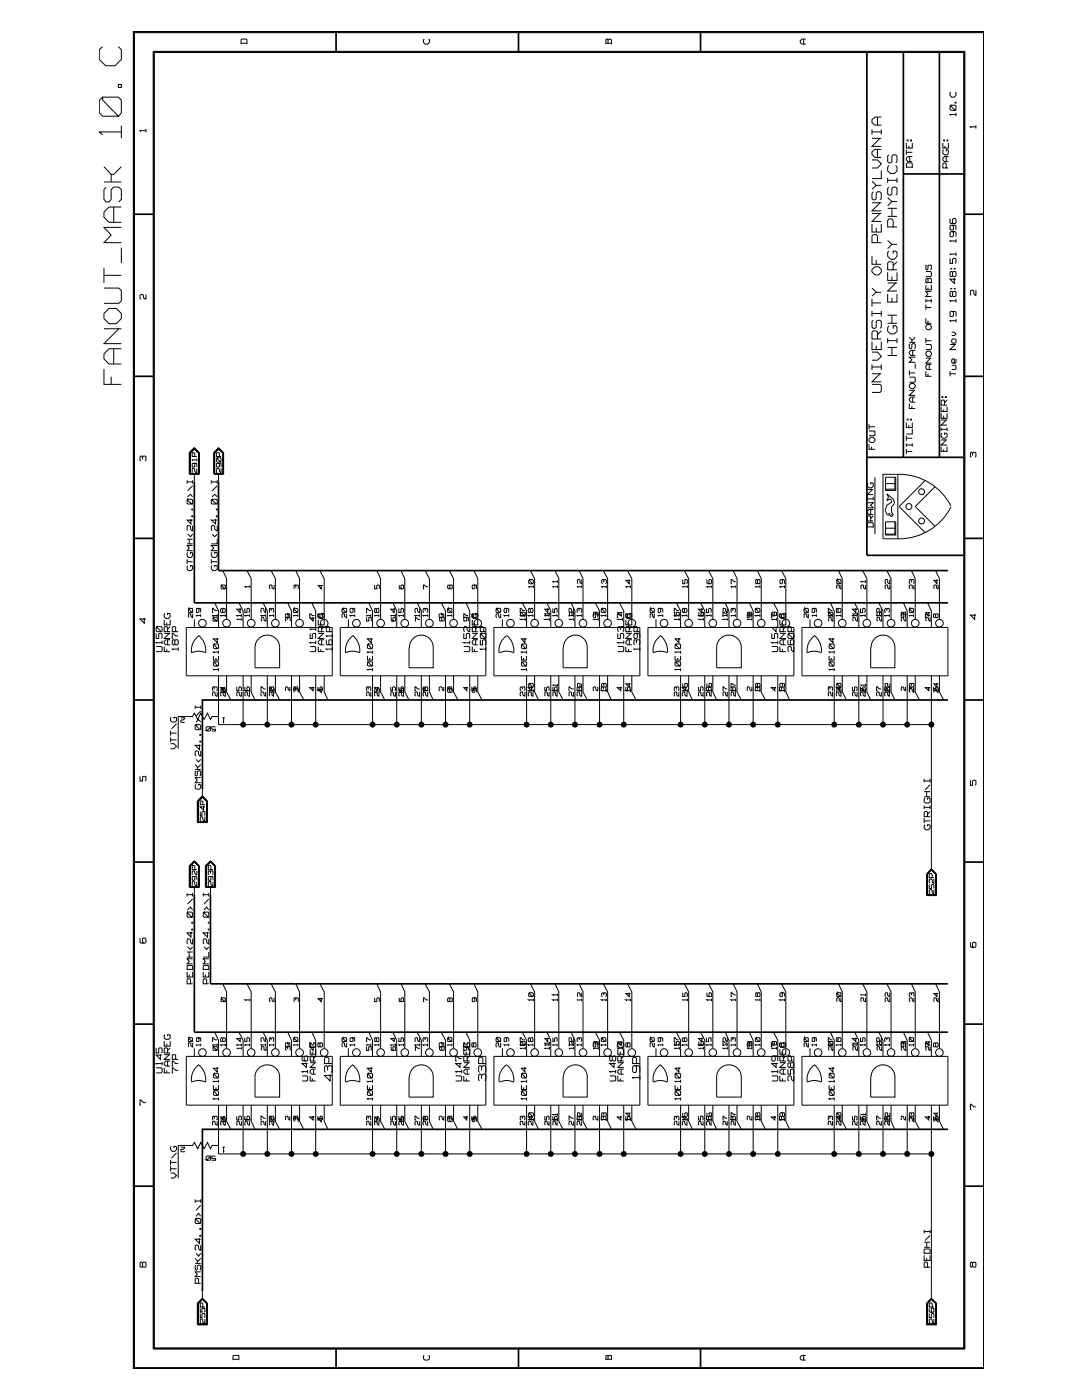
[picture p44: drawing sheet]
<svg xmlns="http://www.w3.org/2000/svg" width="216mm" height="279mm" viewBox="0 0 216 279" stroke-linecap="round" stroke-linejoin="round" font-family="sans-serif">
<g fill="none" stroke="#000" stroke-width=".2">
<path d="M19.8 20l.7-.6v.6l3.1 3.2h-3.1l-.7-.7zM20.5 19.4h3.1l.6 .6v2.5l-.6 .7M20.5 9.3l-.7 .6v2l1.3 1.2h1.8l1.3-1.2v-2l-.6-.6M23.6 16.8h.6v.6h-.6zM26.8 6.5h169.5v266.5h-169.5zM30.6 10.2h161.9v259h-161.9zM48.1 8.8v-.8l.2-.2h.8l.2 .2v.8M48.1 8.6h1.2M84.7 7.8l-.2 .2v.5l.3 .3h.5l.4-.3v-.5l-.2-.2M120.9 8.6h1.1M121.3 8.6v-.6l.5-.2 .2 .2v.8M121.3 8l-.3-.2-.1 1"/>
<path d="M160.4 7.8v1M160.8 7.8h-.8l-.3 .3v.4l.3 .3h.8M189.7 18.4l-.1 .1v.5l.3 .4h.5l.4-.4v-.5l-.2-.1M20.7 36.3h3.5M20.7 33.3l1.5 1.5M21.2 37.3l-.5 .5v2l.5 .5h.6l.4-.5v-2l.5-.5h1l.5 .5v2l-.5 .5M24.2 26.3h-4.4l.7 .6M24.2 33.3l-1.5 1.5h-.5v1.5M24.2 25.1v2.5M29.1 26.1h-1.2l.2 .1M29.1 25.7v.7M174 31.9h1.1l.8 .8-.8 .8h-1.1"/>
<path d="M174 25.8v1M174 36.2l.8 .8M174 27.6h1.9M174 26.3h1.9M174.2 38.3l-.2 .3v1l.2 .3h.4l.2-.3v-1l.3-.3h.5l.3 .3v1l-.3 .3M175.1 23.4v1.6M175.1 29.8v1.6M175.6 27.6l-1.6 1.6h1.9M175.9 37h-1.1l-.8 .8M175.9 34v1.6h-1.9M175.9 29.8h-1.3l-.6 .5v.5l.6 .6h1.3M175.9 23.4h-1.3l-.6 .5v.6l.6 .5h1.3"/>
<path d="M175.9 25.8v1M177.1 35.5v1M177.1 39.5l.9 .7M177.1 36h1.9M177.4 37.3l-.3 .3v1.1l.3 .2h.3l.3-.2v-1.1l.2-.3h.5l.3 .3v1.1l-.3 .2M177.4 33l-.3 .4v.7l.6 .5h.8l.5-.5v-.7l-.3-.4M177.4 30.9l-.3 .3v1.1l.3 .2h.3l.3-.2v-1.1l.2-.3h.5l.3 .3v1.1l-.3 .2M179 35.5v1M180.8 33.5v-.8l.2-.2h.9l.1 .2v.8M180.8 28.5v1h1.2v-1M180.8 33.4h1.2M180.8 29.9v1"/>
<path d="M180.8 30.4h1.2M181 27.9h.2v.2h-.2zM181.4 29.1v.4M181.5 31.2v1.1M181.7 27.9h.2v.2h-.2zM182 31.2h-.8l-.4 .4v.3l.4 .4h.8M188.1 28.5v1h1.1v-1M188.3 27.9h.2v.2h-.2zM188.3 29.9l-.2 .2v.5l.4 .3h.5l.2-.3-.1-.7h-.3v.3M188.6 29.1v.4M188.8 33.5v-.8l-.5-.2-.2 .2v.8h1.1M188.8 31.2v1.1"/>
<path d="M189 27.9h.1v.2h-.1zM189.2 31.2h-.7l-.4 .4v.3l.4 .4h.7M189.6 21.2l.1-.2v.2l.9 .8h-.9l-.1-.2zM189.7 21h.9l.2 .2v.6l-.2 .2M190.6 20.4h.2v.2h-.2zM190.8 22.9h-1.2l.1 .1M190.8 22.5v.7M194.7 25.3h-1.1l.2 .2M194.7 25v.7M20.7 57.5h3l.5 .5v2l-.5 .5h-3M20.7 53.4v3.1M20.7 54.9h3.5"/>
<path d="M22.7 41.3v3.1M24.2 45.4h-3.5l1.5 1.5-1.5 1.5h3.5M24.2 41.3h-2.4l-1.1 1v1l1.1 1.1h2.4M24.2 49.4v3.1M29.1 58.8v.9l-.5-.3v-.5l-.2-.1h-.3l-.2 .1v.7l.2 .1M174 53.8l.6-.5h.7l.6 .5v.5l-.6 .6h-.7l-.6-.6zM174 51.1v1.6h1.9M174 44.7v1.6h1.9v-1.6M174 59.6v1.6M174 57.5l.8 .8M174 42.6h1.9M174 40.5h1.9"/>
<path d="M174.8 45.5v.8M174.8 51.9v.8M175.1 48.4v-1.2l-.3-.4h-.6l-.2 .4v1.2h1.9M175.6 42.6l-1.6 1.6h1.9M175.6 40.5l-1.6 1.6h1.9M175.9 58.3h-1.1l-.8 .8M177.1 58.7v1.6h1.9v-1.6M177.1 54.4v1.6h1.9v-1.6M177.1 56.5h1.9M177.1 48l.9 .8M177.1 43.2h1.9M177.1 41.6h1.9"/>
<path d="M177.4 50.1l-.3 .3v.7l.6 .6h.8l.5-.6v-.7l-.3-.3h-.5v.5M178 41.6v1.6M178 55.2v.8M178 59.4v.9M178.2 53.8v-1.3l-.2-.3h-.6l-.3 .3v1.3h1.9M178.2 45.3v-1.3l-.2-.3h-.6l-.3 .3v1.3h1.9M178.7 56.5l-1.6 1.6h1.9M179 48.8h-1l-.9 .8M179 40.2h-1l-.9 .9M179 52.2l-.8 .8M184.7 56.9v.9h1.1v-.9M184.7 54.2h1l.1 .2v.6l-.1 .2h-1"/>
<path d="M184.7 59.7v.7M184.7 56.4h1.1M184.9 52.9l-.2 .1v.7l.2 .1 .3-.1v-.7h.6v.7l-.1 .1M185.2 56.4v-.7l.5-.2 .1 .2v.9M185.2 55.7l-.2-.2-.3 .2v.9M185.2 57.4v.4M185.8 58.2h-1.1l.5 .5-.5 .5h1.1M185.8 59.7v.7M189.6 51.6v1h.5v-.9l.1-.1h.4l.2 .1v.7l-.2 .2M189.6 43.6v.8l.1 .2h.9l.2-.2v-.6l-.2-.2h-.4l-.1 .2v.6l.1 .2M189.7 57.6l.2 .1zM189.7 53.6l.2 .1z"/>
<path d="M190.1 58.3l-.2-.1-.3 .1v.7l.1 .2 .4-.2M190.1 54.4l.1-.2h.4l.2 .2v.6l-.2 .2h-.4l-.1-.2zM190.1 54.4l-.2-.2-.3 .2v.6l.1 .2 .4-.2M190.1 46.2l.1 .2v.7l-.1 .1h-.4l-.1-.1v-.7l.1-.2h.9l.2 .2v.8M190.1 45l.1 .1v.7h-.6v-.7l.1-.1h.9l.2 .1v.8M190.2 58.2h.4l.2 .1v.7l-.2 .2h-.4l-.1-.2v-.7zM190.4 57.6l.2 .1zM190.4 53.6l.2 .1zM190.4 55.5v1.1l-.8-.9h1.2M190.8 50.7h-1.2l.1 .2M190.8 48.1h-1.2l.1 .2M190.8 47.8v.6"/>
<path d="M190.8 50.4v.7M190.8 59.7v.7M194.7 57.9v1h-.1l-.3-.3v-.5l-.2-.2-.5 .2v.7l.2 .1M20.7 73.7v3h3.5M20.7 65.6h3.5M21.8 61.6h1.4l1 1v1l-1 1h-1.4l-1.1-1v-1zM22.2 75.2v1.5M22.7 69.6v3M23.7 65.6l-3 3h3.5M24.2 69.6h-2.4l-1.1 1v1l1.1 1h2.4M174 76.7h1.6l.3 .3v1.1l-.3 .2h-1.6M174 70.3h1.1l.8 .8-.8 .8h-1.1"/>
<path d="M174 68.2v1.6h1.9v-1.6M174 74.6h1.9M174 62.1v1.1M174 72.7v1.1M174 73.2h1.9M174 62.6h1.9M174 60.5h1.9M174.2 63.9l-.2 .3v1.1l.2 .2h.4l.2-.2v-1.1l.3-.3h.5l.3 .3v1.1l-.3 .2M174.8 69v.8M175.1 67.6v-1.3l-.3-.3h-.6l-.2 .3v1.3h1.9M175.6 74.6l-1.6 1.6h1.9M175.9 62.1v1.1"/>
<path d="M175.9 72.7v1.1M175.9 66l-.8 .8M177.1 71h1.9M177.1 69.3h1.9M177.1 67.5v1M177.1 68h1.9M177.1 64.5h1.9M177.1 62.9h1.9M177.4 65l-.3 .4v.7l.6 .5h.8l.5-.5v-.7l-.3-.4h-.5v.6M178 62.9v1.6M178 69.3v1.7M179 67.5v1"/>
<path d="M181.4 76.9l.4-.4h.5l.3 .4v.3l-.3 .4h-.5l-.4-.4zM181.4 75.3h1.1l.1 .1v.7l-.1 .2h-1.1M181.4 77.9h1.2M181.4 73.9v1M181.4 74.4h1.2M181.4 68.3h1.2M181.4 67.3l.5 .5M181.6 68.6l-.2 .1v.7l.4 .2 .1-.2v-.7l.2-.1h.4l.1 .1v.7l-.1 .2M182.1 69.9v1.1M182.1 79.2v1.1M182.5 77.9l-1.1 1h1.2M182.6 79.2h-.8l-.4 .4v.3l.4 .4h.8"/>
<path d="M182.6 71.3h-1.2l.5 .5-.5 .5h1.2M182.6 69.9h-.8l-.4 .4v.3l.4 .4h.8M182.6 67.3l-.5 .5h-.2v.5M182.6 72.6v1M184.7 74.1v1h1.1M184.7 68.7h1l.1 .2v.7l-.1 .2h-1M184.7 63.5v1h1.1M184.7 68h1.1M184.7 71.5h1.1M184.7 60.8v1M184.7 67.5v1M184.7 61.4h1.1"/>
<path d="M184.7 60h1.1M185 70.1h.6l.2 .3v.4l-.2 .3h-.6l-.3-.3v-.4zM185 64.8h.6l.2 .3v.3l-.2 .4h-.6l-.3-.4v-.3zM185.2 64v.5M185.2 74.6v.5M185.4 72.7v1M185.7 71.5l-1 1h1.1M185.8 72.7h-.8l-.3 .4v.3l.3 .3h.8M188 79.2h.1v.1h-.1zM188.6 79.2h.2v.1h-.2zM189 79.8l-.5 .5M189.6 74.6h1.2"/>
<path d="M189.6 74.1v1M189.6 68.7h1.2M189.9 72.9h.7l.2 .2v.5l-.2 .1h-.7M189.9 67.8l.2-.2h.5l.2 .2v.5l-.2 .2h-.5l-.2-.2zM189.9 66.3h.5l.4 .3-.4 .4h-.5M190.1 62.1l.1 .2v.7l-.1 .2h-.4l-.1-.2v-.7l.1-.2h.9l.2 .2v.9M190.6 68.7l-1 1.1h1.2M190.8 71.6v.7l-.2 .2h-.5l-.2-.2v-.5l.2-.2h.3v.9M190.8 64h-1.2l.1 .2M190.8 60h-1.2l.1 .2M190.8 63.7v.6M28.4 91.7v-.5l-.3-.2-.2 .2v.7l.2 .1"/>
<path d="M28.4 91.2l.2-.2h.4l.1 .2v.7l-.1 .1M37.3 96.2h1.1M37.3 95.8v.7M37.4 99.7v.1l.9 .8-1-.1zM37.4 99.7h.9l.1 .1v.7l-.1 .1M37.4 99.1l.6-.5 .4 .5M37.8 90.3l1-1 1 1v4.4h-2zM37.8 90.3l1-.9 .9 .9v4.3h-1.9zM38.4 96.9l-1 1.1M38.4 95.8v.7M38.7 92.5h.2v.6h-.5v-.6h.7h.2v.7M38.8 94.5v1.6"/>
<path d="M38.9 91.1v-.7l-.5-.1v.8h.9M39.3 93.5v.8l-.4-.2v-.5l-.2-.1h-.3v.1v.7M39.3 91.8h-.9v.1M39.3 91.5v.5M39.6 90.4v4.2M39.6 90.4l-.8-.7-.8 .7v4.1h1.6M39.6 90.4l-.8-.8-.9 .8v4.2M42.2 95.8v.7M42.2 96.2h1.1M42.3 99.7v.1l.9 .8-1-.1v-.7zM42.3 99.7h.9l.1 .1v.7l-.1 .1M42.3 99.1l.5-.5 .5 .5"/>
<path d="M42.7 90.3l.9-.9 .9 .9v4.3h-1.8M42.8 90.4l.8-.7 .8 .7v4.1h-1.6zM43.2 91.5l.1-.1v.1l.7 .7h-.7l-.1-.2zM43.3 91.4h.7v.8M43.3 95.8v.7M43.3 96.9l-1 1.1M43.6 92.5h.2v.6h-.6v-.6h.8l.1 .7M43.6 94.5v1.6M43.6 89.3l1 1v4.4h-1.9v-4.4zM43.8 91.1v-.7h-.6v.7h.9M44.1 93.5v.8l-.3-.2v-.5l-.2-.1-.4 .1v.6l.1 .1M44.5 90.4l-.9-.8-.8 .8v4.2"/>
<path d="M173.1 99.1v.7M173.1 99.6h1.1M173.1 97.7h1.1M173.2 96.4l-.1 .1v.5l.3 .4h.5l.3-.4v-.5l-.1-.1h-.4v.3M173.4 88.6v1.1h1.2M173.4 86l1.2 .1v.7l-.2 .2h-1M173.4 84.7v1M173.4 85.2h1.2M173.7 87.3h.5l.4 .3v.4l-.4 .3h-.5l-.3-.3v-.4zM173.9 89.2v.5M174.1 97.7l-1 1h1.1M174.2 99.1v.7"/>
<path d="M174.6 95.2v11.4M176.2 94.6v12.9a16.5 16.5 0 0 0 7.7-.9 11.6 11.6 0 0 0 5.8-5.4M176.2 94.7h3.3M176.7 95.2h2v2.7h-2zM176.7 96.5h2M177 98.6l1.2 1 .3 .6v.3l-.6 .7v.9l.3 .7-.3 .3-.3-.3h-.6l-.4-.9 .4-1.1 .9-.6v-.3l-.3-.3-.6 .3 .3-.7zM178.6 95.2v2.4h-1.9M179.2 94.7v12.8M179.4 94.7a11.6 11.6 0 0 1 10.3 6.3M180.8 84.3v1h1.2v-1M180.8 87v1M180.8 88.5v.7"/>
<path d="M180.8 89.6v1M180.8 90.1h1.2M180.8 88.8h1.2M180.8 87.5h1.2M181 83.7h.2v.1h-.2zM181.4 84.8v.5M181.4 80.5v1h1.2M181.7 83.7h.2v.1h-.2zM181.9 81v.5M182 85.6v1h-1.2M182 88.5v.7M184.6 95.9l-5.2 5.2 5.2 5.2"/>
<path d="M186.5 97.2l-3.9 3.9 3.9 3.9M187.8 89.2v.9h1.2v-.9M187.8 82.5v1h1.2v-1M187.8 81.2v.9h1.2v-.9M187.8 87.8h1.2M187.8 85.3v.7M187.8 85.7h1.2M187.8 83.8h1.2M188 86.4l-.2 .2v.5l.3 .4h.5l.4-.4v-.5l-.2-.2h-.3v.4M188.3 81.7v.4M188.3 83v.5M188.3 89.7v.4"/>
<path d="M188.5 80.9v-.9l-.2-.2h-.3l-.2 .2v.9h1.2M188.8 87.8l-1 1h1.2M188.8 83.8l-1 1h1.2M189 85.3v.7M194.1 90.9v-.5l-.3-.1-.2 .1v.7l.2 .2M194.1 90.4l.2-.1 .4 .1v.7l-.1 .2M37.3 112.1h1.1M37.3 111.6v.9M37.3 108.5h1.1M37.3 107.6h1.1M37.4 112.9l-.1 .6 .3 .4h.5l.3-.4v-.5l-.1-.1h-.3v.3M37.4 110.2l-.1 .7 .3 .4h.5l.3-.4v-.5l-.1-.2h-.3v.4"/>
<path d="M37.4 106.6l.6 .5 .4-.5M37.8 107.6v.9M38.1 103.6v1l-.8-.8h1.1M38.3 103h.1v.1h-.1zM38.3 101.6h.1v.2h-.1zM38.4 108.9h-1.1l.5 .5-.5 .5h1.1M38.4 104.9v1h-.1l-.3-.3v-.5l-.2-.2h-.4l-.1 .2 .1 .8M42.2 111.6v.9M42.2 112.1h1.1M42.3 112.9l-.1 .1v.5l.3 .4h.5l.3-.4v-.5l-.1-.1h-.4v.3M42.3 110.2l-.1 .2v.5l.3 .4h.5l.3-.4v-.5l-.1-.2h-.4v.4M42.3 106.6l.5 .5 .5-.5"/>
<path d="M43 103.6v1l-.8-.8h1.1M43.2 103h.1v.1h-.1zM43.2 101.6h.1v.2h-.1zM43.3 108.9h-1.1l.5 .5-.5 .5h1.1M43.3 107.6v.9h-1.1M43.3 104.9v1l-.5-.3v-.5l-.1-.2h-.4l-.1 .2v.6l.1 .2M44.1 116.8h.1l.7 .7h-.7zM44.2 116.8h.8l-.1 .7M44.4 113.9l.8 1.6v8.1M49.3 113.9l.8 1.6v8.1M49.9 117.1h-1l.2 .2M49.9 116.8v.5"/>
<path d="M54.1 113.9l.8 1.6v8.1M54.7 116.8v.7l-.4-.2-.1-.5h-.4v.5l.1 .2M59 113.9l.8 1.6v8.1M59 117.3v-.5h-.2v.7M59 116.8h.5l-.1 .7M63.8 113.9l.9 1.6v8.1M64.1 116.8v.7l-.6-.7h.9M74.8 116.8v.7h.4v-.7h.4v.7M75.2 113.9l.7 1.6v8.1M79.7 116.8l.1 .7h.6l.1-.7h-.5v.5l.2 .2M80 113.9l.8 1.6v8.1M84.8 113.9l.9 1.6v8.1"/>
<path d="M85.4 117.1h-.4l-.5-.3v.7h.2M89.7 113.9l.8 1.6v8.1M89.7 116.8h.6v.5l-.2 .2h-.3zM89.7 116.8h-.4v.5l.2 .2 .2-.2M94.6 113.9l.7 1.6v8.1M94.6 116.8h.1v.5l-.4 .2v-.7h.8v.7M105.7 115.7l.6 .8h-.6l-.2-.2v-.5zM105.7 115.7h.6l.1 .1v.5l-.1 .2M105.8 113.9l.9 1.6v8.1M106.4 117.1h-.9l.2 .2M106.4 116.8v.5M110.7 113.9l.8 1.6v8.1"/>
<path d="M111.3 117.1h-1l.2 .2M111.3 116.1h-1l.2 .1M111.3 115.8v.5M111.3 116.8v.5M115.6 113.9l.7 1.6v8.1M116.1 117.1h-.9l.1 .2M116.1 115.7v.8l-.4-.3v-.4l-.1-.1h-.3l-.1 .1 .1 .7M116.1 116.8v.5M120.4 113.9l.8 1.6v8.1M120.5 116.2v-.4l-.3-.1-.1 .1v.5l.1 .2M120.5 115.8l.1-.1 .4 .1v.5l-.2 .2M121 117.1h-.9l.1 .2"/>
<path d="M121 116.8v.5M125.2 113.9l.9 1.6v8.1M125.6 115.7v.8l-.7-.7h.9M125.8 117.1h-.9l.2 .2M125.8 116.8v.5M136.2 115.7v.8h.5v-.8l.5 .1v.5l-.2 .2M136.6 113.9l.8 1.6v8.1M137.2 117.1h-1l.1 .2M137.2 116.8v.5M141.1 115.7v.6l.1 .2h.6l.2-.2v-.5l-.4-.1v.8M141.4 113.9l.8 1.6v8.1M142 117.1h-.9l.1 .2"/>
<path d="M142 116.8v.5M146.3 113.9l.8 1.6v8.1M146.8 117.1h-.9l.1 .2M146.8 116.1h-.3l-.6-.4v.8h.1M146.8 116.8v.5M151.1 113.9l.8 1.6v8.1M151.1 115.8l-.1-.1-.2 .1 .1 .7 .2-.2M151.3 115.7h.3v.1v.7l-.5-.2v-.5zM151.6 117.1h-.8l.1 .2M151.6 116.8v.5M156 113.9l.8 1.6v8.1M156 115.7v.8l-.4-.2v-.5l.2-.1h.6l.1 .1v.7"/>
<path d="M156.5 117.1h-.9l.2 .2M156.5 116.8v.5M167 115.7v.1l.7 .7h-.7zM167 115.7h.7v.8M167.3 113.9l.8 1.6v8.1M167.8 116.8v.7l-.3-.2v-.5h-.5v.7M172.1 113.9l.9 1.6v8.1M172.7 116.8v.7l-.4-.2-.1-.5h-.3v.7M172.7 116.1h-.9l.1 .1M172.7 115.8v.5M173.1 105.3v-.8l.1-.2h.9l.1 .2v.8M173.1 100.3h1.1l-.5 .5"/>
<path d="M173.1 105.2h1.1M173.6 100.8h.1l.5 .5h-1.1M173.7 104v-.9l-.1-.1h-.4l-.1 .1v.9h1.1M173.7 101.7v1M174.2 101.7h-.8l-.3 .3v.4l.3 .3h.8M174.2 103l-.5 .5M176.7 104.1h2v2.7h-2zM176.7 105.4h2M177 113.9l.8 1.6v8.1M177.5 116.8v.7l-.4-.2-.1-.5h-.4v.5l.2 .2M177.5 115.7v.8l-.4-.3-.1-.5-.4 .1v.5l.2 .2M177.9 102.6l.2 .3"/>
<path d="M178.6 104.1v2.5h-1.9M181.9 113.9l.7 1.6v8.1M181.9 116.2v-.4l-.3-.1-.2 .1v.5l.2 .2M181.9 115.8l.4-.1v.8M182.4 116.8v.7l-.4-.2v-.5h-.6v.5l.2 .2M186.7 113.9l.8 1.6v8.1M186.9 115.7v.8l-.5-.7h.8M187.2 116.8v.7l-.3-.2v-.5h-.5v.7M28.8 123.4v1l-.9-.9h1.2M31.2 129h1l.1 .2v.7l-.1 .1h-1M31.2 126.4v1h.5v-.8l.1-.2h.4l.1 .2v.7l-.1 .1M31.3 125.1v.1l.9 .9h-.9l-.1-.2v-.7z"/>
<path d="M31.3 125.1h.9l.1 .1v.7l-.1 .2M32.3 128.3h-1.1l.1 .1M32.3 127.8v.7M32.8 129v1h1.2M32.8 123.7v1h1.2v-1M32.8 126.4h1.2M32.9 122.4l-.1 .2v.5l.3 .3h.5l.4-.3v-.5l-.2-.2h-.4v.4M33.3 124.3v.4M33.3 129.5v.5M33.4 126.1v-.9l-.1-.1h-.4l-.1 .1v.9h1.2M33.4 127.7v1M33.8 126.4l-1 1h1.2"/>
<path d="M34 127.7h-.9l-.3 .3v.4l.3 .3h.9M34 125.1l-.6 .5M34.9 127.8l.2-.1h.3l.2 .1v.7l-.2 .2h-.3l-.2-.2zM34.9 127.8l-.2-.1-.3 .1v.7l.1 .2 .4-.2M35.1 126.1v-.9l-.2-.1h-.4l-.1 .1v.9h1.2M35.6 129.5h-1.2l.1 .2M35.6 126.9h-.5l-.6-.5h-.1v1h.1M35.6 129.2v.7M37.2 125.2h29.1v9.7h-29.1zM37.7 121.4v.2l.7 .7h-.7zM37.7 121.4h.7v.9M38.4 122.5v.8l-.3-.3v-.4l-.2-.1-.3 .1 .1 .7"/>
<path d="M38.8 123.6v1.6M39.5 121.4l.2 .2v.5l-.4 .2v-.9h.7v.9M39.6 126.8a3.8 3.8 0 0 1 1.4 3.4M39.7 126.9a3.6 3.6 0 0 0-1.5 3.4 3.3 3.3 0 0 1 2.9 0M40 122.9h-.8l.1 .1M40 122.6v.5M42.6 132.2l.2-.1 .6 .8h-.6l-.2-.1zM42.6 130.9v.8h1v-.8M42.6 128.7l.2-.2 .6 1h-.6l-.2-.2zM42.6 123.2v.2l.7 .6-.8-.1zM42.6 123.2h.7v.8M42.8 132.1l.8 .1v.6l-.2 .1"/>
<path d="M42.8 128.5h.6l.2 .2v.6l-.2 .2M42.8 137.6v-.4l-.3-.1v.7M42.8 137.2l.1-.1 .4 .1v.6h-.1M42.8 120.3l.8 1.6v3.3M43.1 131.3v.4M43.3 127.4v.9l-.7-.8h1M43.3 122.9h-.9l.1 .1M43.3 121.8h-.4l-.5-.4 .1 .9M43.3 138.1v.8l-.4-.2v-.4l-.1-.2h-.3l-.1 .2 .1 .6M43.3 122.6v.5M43.6 133.6h-1l.2 .2M43.6 130.1h-1l.2 .2"/>
<path d="M43.6 129.9v.6M43.6 133.3v.6M43.6 134.9v9.7h50.1M44.2 137.4v.2l.7 .6-.8-.1zM44.2 137.4h.7v.8M44.4 121.6l-.1-.2-.3 .2v.5l.2 .2 .2-.2M44.5 121.4l.5 .2v.5l-.2 .2h-.3l-.1-.2zM44.7 137.1v.7l-.7-.6h1M45 122.9h-1l.2 .1M45 138.1v.8l-.5-.2-.1-.6-.4 .2v.5l.2 .1M45 122.6v.5M45.2 134.9v3.2l.9 1.6"/>
<path d="M47.2 137.1v.7h.5l.1-.7 .4 .1v.6h-.2M47.7 120.3l.8 1.6v3.3M47.9 121.4v.9l-.7-.7h1M48.2 122.9h-1l.2 .1M48.2 138.1v.8l-.4-.2-.1-.6-.5 .2v.5l.2 .1M48.2 122.6v.5M48.3 123.6h-1l.1 .1M48.3 123.4v.5M48.5 134.9v9.7M48.9 121.4v.9h.4l.1-.9 .4 .2v.5l-.2 .2M48.9 137.1v.7h.1h.8v-.6l-.4-.1v.7M49.8 122.9h-.9l.1 .1"/>
<path d="M49.8 138.1v.8l-.4-.2-.1-.6-.4 .2v.5l.1 .1M49.8 122.6v.5M49.9 137.8h-1l.2 .1M49.9 137.6v.5M50.1 134.9v3.2l.8 1.6M50.9 129.2v4.1h4.9v-4.1M50.9 129.2a2.46 2.46 0 0 1 2.4-2.5 2.46 2.46 0 0 1 2.5 2.5M52.5 120.3l.8 1.6v3.3M53 122.9h-.9l.1 .1M53 121.4v.9l-.3-.4v-.3l-.2-.2-.4 .2v.5l.1 .2M53 138.1v.8l-.3-.2v-.4l-.2-.2-.4 .2v.5l.1 .1M53 137.5h-.3l-.6-.4v.7h.1"/>
<path d="M53 122.6v.5M53.1 123.2v.8l-.4-.3-.1-.5-.4 .2v.5l.1 .1M53.3 134.9v9.7M54.1 121.9v-.3l-.3-.2v.9M54.1 121.6l.4-.2v.9M54.1 137.2l.4-.1v.7h-.4zM54.1 137.2l-.1-.1-.2 .1v.6h.3M54.6 122.9h-.8v.1M54.6 138.1v.8l-.3-.2v-.4l-.5-.2v.8M54.6 122.6v.5M54.7 137.4v.8l-.4-.3-.1-.5-.4 .2v.5l.1 .1M54.9 134.9v3.2l.9 1.6"/>
<path d="M57.3 122.5l.2 .1v.5l-.4 .2v-.8h.6l.1 .8M57.4 120.3l.8 1.6v3.3M57.4 123.7v-.3l-.3-.2-.1 .2v.5l.1 .1M57.4 123.4l.4-.2v.8M57.8 137.1v.7l-.3-.2v-.4l-.4-.1v.7M58.2 134.9v9.7M58.7 121.4v.2l.7 .7h-.7zM58.7 121.4h.7v.9M58.9 137.6v-.4l-.2-.1v.7M58.9 137.2l.5-.1v.7M59 137.9v-.3l-.2-.2v.8M59 137.6l.4-.2v.8"/>
<path d="M59.4 122.9h-.8l.1 .1M59.4 122.6v.5M59.8 134.9v3.2l.8 1.6M61.9 129h1l.1 .2-.1 .8h-1M61.9 126.4v1h.4v-.8l.3-.2h.3l.1 .2-.1 .8M62.2 120.3l.8 1.6v4M62.5 137.1v.7l-.7-.6h.9M62.5 123.2v.8l-.6-.6h.8M62.7 122.9h-.4l-.5-.4v.8h.2M63 128.3h-1.1l.2 .1M63 125.6h-1.1l.2 .1M63 127.8v.7"/>
<path d="M63 134.9v9.7M63.4 137.1v.7h.4l.1-.7 .4 .1v.6h-.1M63.5 129v1h1.2M63.5 123.7v1h1.2v-1M63.5 126.4h1.2M63.7 122.4l-.2 .2v.5l.3 .3h.5l.4-.3v-.5l-.2-.2h-.3v.4M63.8 122.6h-.4v.5l.2 .2 .2-.2M63.9 122.5l.4 .1v.5l-.1 .2h-.3l-.1-.2zM64 124.3v.4M64 129.5v.5M64.1 137.4v.8l-.6-.6h.9M64.2 126.1v-.9l-.2-.1h-.3l-.2 .1v.9h1.2"/>
<path d="M64.2 127.7v1M64.5 126.4l-1 1h1.2M64.7 134.9v3.2l.7 1.6M64.7 127.7h-.9l-.3 .3v.4l.3 .3h.9M64.7 125.1l-.5 .5M65.1 127.7v.8l.2 .2h.8l.2-.2v-.7l-.2-.1h-.3l-.2 .1v.7l.2 .2M65.8 126.1v-.9l-.2-.1h-.3l-.2 .1v.9h1.2M66.3 129.5h-1.2l.2 .2M66.3 126.9h-1.2l.2 .2M67.9 125.2h29v9.7h-29zM68.2 121.6l.2-.2v.2l.7 .7h-.7l-.2-.2zM68.4 121.4h.7v.9"/>
<path d="M69.2 122.5v.8l-.5-.3v-.5l-.5 .1v.5l.2 .2M69.5 123.6v1.6M70.3 121.4l.1 .2v.5l-.1 .2-.5-.2v-.5l.2-.2h.7l.1 .9M70.3 126.8a3.8 3.8 0 0 1 1.5 3.4M70.4 126.9a3.6 3.6 0 0 0-1.4 3.4 3.3 3.3 0 0 1 2.8 0M70.8 122.9h-1l.2 .1M70.8 122.6v.5M73.2 123.2v.8h.4l.1-.8h.3l.1 .2-.1 .6M73.3 132.2l.2-.1 .7 .8h-.7l-.2-.1zM73.3 130.9v.8h1v-.8M73.3 128.7l.2-.2 .7 1h-.7l-.2-.2zM73.5 132.1l.8 .1v.6l-.1 .1"/>
<path d="M73.5 128.5h.7l.1 .2v.6l-.1 .2M73.5 137.6v-.4l-.3-.1v.7M73.5 137.2l.4-.1v.7M73.6 120.3l.7 1.6v3.3M73.7 131.3v.4M74 122.9h-.8v.1M74 121.8h-.3l-.5-.4v.9M74 138.1v.8l-.3-.2v-.4l-.2-.2h-.3v.2v.6M74 122.6v.5M74.1 127.4v.9l-.8-.8h1M74.3 133.6h-1l.2 .2M74.3 130.1h-1l.2 .2"/>
<path d="M74.3 129.9v.6M74.3 133.3v.6M74.3 134.9v9.7M74.8 137.4v.8h.4v-.6l.4-.2v.8M75.1 121.6l.4-.2v.9l-.4-.2zM75.1 121.6l-.1-.2-.2 .2v.7l.3-.2M75.4 137.1v.7l-.6-.6h.8M75.6 122.9h-.8v.1M75.6 138.1v.8l-.3-.2v-.4l-.2-.2h-.3v.2v.6M75.6 122.6v.5M75.9 134.9v3.2l.9 1.6M78 137.1v.7h.3v-.6l.2-.1 .4 .1v.6h-.2"/>
<path d="M78.1 123.2v.8l.8-.1-.1-.7-.4 .2v.5l.2 .1M78.4 120.3l.8 1.6v3.3M78.7 121.4v.9l-.7-.7h.9M78.9 122.9h-.9l.1 .1M78.9 138.1v.8l-.4-.2v-.4l-.2-.2h-.2l-.1 .2 .1 .6M78.9 122.6v.5M79.2 134.9v9.7M79.6 121.4v.9h.4l.1-.9 .4 .2v.5l-.2 .2M79.6 137.1v.7h.2h.7v-.6l-.4-.1v.7M79.7 137.4l.1 .8 .7-.1-.1-.7-.4 .2v.5l.2 .1M80.5 122.9h-.9l.2 .1M80.5 138.1v.8l-.4-.2-.1-.6-.4 .2v.5l.2 .1"/>
<path d="M80.5 122.6v.5M80.8 134.9v3.2l.8 1.6M81.6 129.2v4.1h4.8v-4.1M81.7 129.2a2.37 2.37 0 0 1 2.4-2.5 2.37 2.37 0 0 1 2.3 2.5M83.2 120.3l.9 1.6v3.3M83.7 122.9h-.9l.2 .1M83.7 121.4v.9a.74 .74 0 0 1-.5-.9l-.4 .2v.5l.2 .2M83.7 138.1v.8l-.4-.2-.1-.6-.4 .2v.5l.2 .1M83.7 137.5h-.4l-.3-.4h-.2v.7h.2M83.7 122.6v.5M83.8 123.6h-.4l-.5-.4 .1 .8M84.1 134.9v9.7"/>
<path d="M84.8 121.9v-.3l-.2-.2-.2 .2v.5l.2 .2M84.8 121.6l.1-.2 .4 .2v.5l-.1 .2M84.8 137.2l-.1-.1-.3 .1v.6h.4M84.9 137.1l.4 .1v.6h-.1h-.4zM85.3 122.9h-.9l.2 .1M85.3 138.1v.8l-.4-.2-.1-.6-.4 .2v.5l.2 .1M85.3 122.6v.5M85.4 137.8h-.4l-.3-.4h-.2v.8h.2M85.7 134.9v3.2l.7 1.6M88.1 120.3l.8 1.6v3.3M88.1 122.5l.1 .1v.5l-.1 .2-.5-.2v-.5l.9-.1 .1 .8M88.1 123.4l-.1-.2-.3 .2v.5h.4"/>
<path d="M88.2 123.2l.4 .2v.5l-.1 .1-.4-.1zM88.6 137.1v.7l-.4-.2v-.4l-.1-.1-.5 .1v.6h.2M88.9 134.9v9.7M89.4 121.4v.2l.7 .7h-.7zM89.4 121.4h.7v.9M89.7 137.6v-.4l-.3-.1v.7M89.7 137.2l.4-.1v.7M89.7 137.6l-.1-.2-.3 .2v.5h.4M89.8 137.4l.5 .2v.5l-.2 .1-.4-.1zM90.2 122.9h-.9l.1 .1M90.2 122.6v.5M90.5 134.9v3.2l.9 1.6"/>
<path d="M92.5 129h1.1l.1 .2v.7l-.1 .1h-1.1M92.5 126.4v1h.5v-.8l.2-.2h.4l.1 .2v.7l-.1 .1M93 120.3l.7 1.6v3.3M93 123.2l.1 .2v.5h-.6v-.5l.2-.2h.7l.1 .8M93.1 137.1v.7l-.6-.6h.9M93.4 122.9h-.4l-.5-.4 .1 .8M93.7 128.3h-1.2l.2 .1M93.7 125.1v1l-.5-.4v-.5l-.2-.1h-.3l-.2 .1v.7l.2 .2M93.7 127.8v.7M93.7 134.9v9.7M94.1 137.1v.7h.4v-.6l.2-.1h.2l.1 .1-.1 .6M94.2 129v1h1.1"/>
<path d="M94.2 123.7v1h1.1v-1M94.2 126.4h1.1M94.3 122.4l-.1 .7 .3 .3h.5l.3-.3v-.5l-.1-.2h-.3v.4M94.5 122.6h.5l-.1 .7-.4-.2zM94.5 122.6h-.4l.1 .7 .3-.2M94.6 137.4l.1 .2v.5h-.5l.1-.7h.7l.1 .8M94.7 124.3v.4M94.7 129.5v.5M94.9 126.1v-.9l-.6-.1-.1 1h1.1M94.9 127.7v1M95.2 126.4l-1 1h1.1M95.3 134.9v3.2l.9 1.6"/>
<path d="M95.3 127.7h-.8l-.3 .3v.4l.3 .3h.8M95.3 125.1l-.4 .5M95.8 127.7v1h.5v-.9l.2-.1 .4 .1v.7l-.1 .2M95.8 126.6l.2-.2v.2l.8 .8h-.8l-.2-.1zM96 126.4h.8l.1 .2v.7l-.1 .1M96.5 126.1v-.9l-.5-.1-.2 .1v.9h1.1M96.9 129.5h-1.1l.2 .2M98.6 125.2h29.1v9.7h-29.1zM99 121.6l.1-.2 .6 .9h-.6l-.1-.2zM99.1 121.4h.6l.2 .2v.5l-.2 .2M99.7 130.3a3.4 3.4 0 0 1 2.8 0M99.9 122.5v.8l-.4-.3-.1-.5-.4 .1v.5l.1 .2"/>
<path d="M100.2 123.6v1.6M101 121.4v.9l-.4-.2v-.5l.2-.2h.5l.2 .2v.7M101 126.9a3.6 3.6 0 0 0-1.4 3.4M101.1 126.8a3.8 3.8 0 0 1 1.4 3.4M101.5 122.9h-.9l.2 .1M101.5 122.6v.5M103.9 122.3l.2-.1 .5 .7h-.5l-.2-.1zM104.1 132.2l.1-.1 .7 .8h-.7l-.1-.1zM104.1 130.9v.8h1v-.8M104.1 128.7l.1-.2 .7 1h-.7l-.1-.2zM104.1 122.2l.7 .1v.5l-.2 .1M104.2 132.1l.9 .1v.6l-.2 .1"/>
<path d="M104.2 128.5h.7l.2 .2v.6l-.2 .2M104.2 120.3l.9 1.6v3.3M104.2 137.6v-.4l-.2-.1-.2 .1v.6h.2M104.2 137.2l.1-.1h.3v.7M104.5 131.3v.4M104.7 127.4v.9l-.6-.8h1M104.7 122.9h-.9l.2 .1M104.7 121.8h-.4l-.3-.4h-.2v.9h.2M104.7 138.1v.8l-.4-.2-.1-.6-.4 .2v.5l.2 .1M104.7 122.6v.5M104.8 123.6h-.9l.2 .1M104.8 123.4v.5"/>
<path d="M105.1 133.6h-1l.1 .2M105.1 130.1h-1l.1 .2M105.1 134.9v9.7h-11.4M105.1 129.9v.6M105.1 133.3v.6M105.5 136.5l.2-.1 .6 .8h-.6l-.2-.2zM105.7 136.4l.7 .1v.5l-.1 .2M105.8 121.6l.5-.2v.9l-.5-.2zM105.8 121.6l-.1-.2-.3 .2v.5l.2 .2 .2-.2M106.1 137.1v.7l-.7-.6h.9M106.3 122.9h-.9l.2 .1M106.3 138.1v.8l-.3-.2v-.4l-.2-.2-.4 .2v.5l.2 .1"/>
<path d="M106.3 122.6v.5M106.4 137.8h-.9l.2 .1M106.4 137.6v.5M106.7 134.9v3.2l.7 1.6M108.7 137.1v.7h.4v-.6l.1-.1h.3l.1 .1-.1 .6M109.1 120.3l.8 1.6v3.3M109.3 121.4v.9l-.6-.7h.9M109.6 122.9h-.9l.1 .1M109.6 138.1v.8l-.4-.2v-.4l-.1-.2h-.3l-.1 .2 .1 .6M109.6 122.6v.5M109.6 123.6h-.9l.2 .1M109.6 122.5h-.9l.2 .2"/>
<path d="M109.6 122.3v.5M109.6 123.4v.5M109.9 134.9v9.7h-4.8M110.3 121.4v.9h.4v-.7l.1-.2h.3l.1 .2-.1 .7M110.3 137.1l.1 .7h.8l-.1-.7-.4 .1v.6h.1M111.2 122.9h-.9l.1 .1M111.2 138.1v.8l-.4-.2v-.4l-.1-.2h-.3l-.1 .2 .1 .6M111.2 122.6v.5M111.3 137.8h-1l.2 .1M111.3 136.7h-1l.2 .2M111.3 136.5v.5M111.3 137.6v.5"/>
<path d="M111.5 134.9v3.2l.9 1.6M112.4 129.2v4.1h4.8v-4.1M112.4 129.2a2.37 2.37 0 0 1 2.4-2.5 2.37 2.37 0 0 1 2.4 2.5M114 120.3l.7 1.6v3.3M114.5 122.9h-1l.1 .1M114.5 121.4v.9h-.2l-.3-.4v-.3l-.4-.2v.9M114.5 138.1v.8l-.5-.2v-.4l-.1-.2h-.3v.8M114.5 137.5h-.5l-.5-.4 .1 .7M114.5 123.6h-.9l.1 .1M114.5 122.2v.7l-.4-.2v-.4l-.1-.1-.4 .1 .1 .6M114.5 122.6v.5M114.5 123.4v.5"/>
<path d="M114.7 134.9v9.7h-4.8M115.6 121.9v-.3l-.3-.2-.2 .2v.5l.2 .2M115.6 121.6l.1-.2 .4 .2v.5l-.2 .2M115.6 137.2l-.2-.1-.3 .1v.6h.5M115.7 137.1l.4 .1v.6h-.2h-.3zM116.1 122.9h-1l.2 .1M116.1 137.6v1.3l-.4-.2-.1-.6-.5 .2v.5l.2 .1M116.1 137.8h-.9l.1 .1M116.1 136.4v.8l-.4-.3v-.4h-.5l.1 .7M116.1 122.6v.5M116.3 134.9v3.2l.9 1.6M118.8 120.3l.8 1.6v3.3"/>
<path d="M118.8 122.5v.8l-.4-.2v-.5l.7-.1 .2 .1v.7M118.9 122.7v-.4l-.4-.1v.7M118.9 122.3h.5v.5l-.2 .1M119.3 137.1v.7l-.4-.2-.1-.5-.4 .1v.6h.1M119.4 123.6h-1l.1 .1M119.4 123.4v.5M119.6 134.9v9.7h-4.9M120 121.6l.1-.2 .6 .9h-.6l-.1-.2zM120.1 121.4h.6l.2 .2v.5l-.2 .2M120.4 137.6v-.4l-.3-.1-.1 .1v.6h.1M120.4 137.2l.1-.1 .4 .1v.6h-.2M120.5 136.9v-.4h-.4v.5l.1 .2"/>
<path d="M120.5 136.5h.5v.5l-.2 .2M120.9 122.9h-.9l.1 .1M120.9 122.6v.5M121 137.8h-.9l.1 .1M121 137.6v.5M121.2 134.9v3.2l.8 1.6M123.3 129h1l.2 .2v.7l-.2 .1h-1M123.3 126.4v1h.5v-.8l.2-.2h.3l.2 .2v.7l-.2 .1M123.6 120.3l.9 1.6v3.3M123.8 125.7v-.5l-.4-.1-.1 .1v.7l.1 .2M123.8 125.2l.2-.1h.3l.2 .1v.7l-.2 .2M123.9 137.1v.7l-.7-.6h.9"/>
<path d="M124 122.2v.7l-.7-.6h.9M124.1 122.9h-.3l-.6-.4v.8h.2M124.2 123.6h-.9l.1 .1M124.2 123.4v.5M124.5 134.9v9.7h-4.9M124.5 128.3h-1.2l.1 .1M124.5 127.8v.7M124.9 137.1v.7h.3v-.6l.2-.1h.2l.1 .1-.1 .6M124.9 129v1h1.2M124.9 123.7v1h1.2v-1M124.9 126.4h1.2M125.1 122.4l-.2 .2v.5l.3 .3h.5l.4-.3v-.5l-.2-.2h-.3v.4"/>
<path d="M125.2 122.6h.5l-.1 .7-.4-.2zM125.2 122.6h-.3l.1 .7 .2-.2M125.4 124.3v.4M125.4 129.5v.5M125.6 126.1v-.9l-.2-.1h-.3l-.2 .1v.9h1.2M125.6 136.4v.8l-.7-.7h.9M125.6 127.7v1M125.8 137.8h-.9l.2 .1M125.8 137.6v.5M125.9 126.4l-1 1h1.2M126.1 134.9v3.2l.8 1.6M126.1 127.7h-.9l-.3 .3v.4l.3 .3h.9"/>
<path d="M126.1 125.1l-.5 .5M127 128.4v-.6l-.3-.1-.2 .1v.7l.2 .2M127 127.8l.2-.1h.3l.2 .1v.7l-.2 .2M127 126.4l.2 .2v.7l-.2 .1h-.3l-.2-.1v-.7l.2-.2h.8l.2 .2v.8M127.2 126.1v-.9l-.2-.1h-.3l-.2 .1v.9h1.2M127.7 129.5h-1.2l.2 .2M129.3 125.2h29.1v9.7h-29.1zM129.8 121.4v.2l.7 .7h-.7zM129.8 121.4h.7v.9M130.3 130.3a3.4 3.4 0 0 1 2.9 0M130.6 122.5v.8l-.4-.3v-.4l-.2-.1-.3 .1 .1 .7M130.9 123.6v1.6"/>
<path d="M131.7 121.4l.1 .2v.5l-.4 .2v-.9h.7l.1 .2v.7M131.7 126.8a3.8 3.8 0 0 1 1.5 3.4M131.8 126.9a3.6 3.6 0 0 0-1.5 3.4M132.2 122.9h-.9l.1 .1M132.2 122.6v.5M134.6 122.2v.7h.4v-.6h.6v.5l-.2 .1M134.7 132.2l.2-.1 .7 .8h-.7l-.2-.1zM134.7 130.9v.8h1.1v-.8M134.7 128.7l.2-.2v.2l.7 .8h-.7l-.2-.2zM134.9 132.1l.9 .1v.6l-.2 .1M134.9 128.5h.7l.2 .2v.6l-.2 .2M135 120.3l.8 1.6v3.3"/>
<path d="M135 137.6v-.4l-.3-.1-.2 .1v.6h.2M135 137.2v-.1l.5 .1v.6h-.2M135.2 131.3v.4M135.5 127.4v.9l-.8-.8h1.1M135.5 122.9h-1l.2 .1M135.5 121.8h-.5l-.3-.4h-.2v.9h.2M135.5 138.1v.8l-.5-.2v-.6l-.5 .2v.5l.2 .1M135.5 122.6v.5M135.6 123.6h-1l.1 .1M135.6 123.4v.5M135.8 133.6h-1.1l.2 .2M135.8 130.1h-1.1l.2 .2"/>
<path d="M135.8 134.9v9.7h-11.3M135.8 129.9v.6M135.8 133.3v.6M136.2 136.4v.8h.5v-.8l.5 .1v.5l-.2 .2M136.6 121.6l-.2-.2-.3 .2v.5l.2 .2 .3-.2M136.7 121.4l.4 .2v.5l-.2 .2h-.2l-.1-.2zM136.8 137.1v.7l-.7-.6h1M137.1 122.9h-1l.2 .1M137.1 138.1v.8l-.4-.2-.1-.6-.5 .2v.5l.2 .1M137.1 122.6v.5M137.2 137.8h-1l.1 .1M137.2 137.6v.5"/>
<path d="M137.4 134.9v3.2l.8 1.6M139.4 137.1v.7h.4l.1-.7h.3l.1 .1-.1 .6M139.4 122.2v.6l.2 .1h.6l.2-.1v-.5h-.5l.1 .6M139.8 120.3l.8 1.6v3.3M140 121.4v.9l-.6-.7h.9M140.3 122.9h-.9l.1 .1M140.3 138.1v.8l-.4-.2-.1-.6-.4 .2v.5l.1 .1M140.3 122.6v.5M140.4 123.6h-1l.2 .1M140.4 123.4v.5M140.6 134.9v9.7h-4.8M141 121.4v.9h.4v-.7l.2-.2h.2l.1 .2-.1 .7"/>
<path d="M141 137.1v.7h.1h.8l-.1-.7-.4 .1v.6h.2M141.1 136.4v.6l.1 .2h.6l.2-.2v-.5h-.5l.1 .7M141.9 122.9h-.9l.1 .1M141.9 138.1v.8l-.3-.2v-.4l-.2-.2-.4 .2v.5l.1 .1M141.9 122.6v.5M142 137.8h-.9l.1 .1M142 137.6v.5M142.2 134.9v3.2l.8 1.6M143 129.2v4.1h4.9v-4.1M143 129.2a2.46 2.46 0 0 1 2.5-2.5 2.46 2.46 0 0 1 2.4 2.5M144.7 120.3l.8 1.6v3.3M145.1 122.9h-.8l.1 .1"/>
<path d="M145.1 121.4v.9l-.3-.4v-.3l-.2-.2h-.2l-.1 .2 .1 .7M145.1 138.1v.8l-.3-.2v-.4l-.2-.2h-.2l-.1 .2 .1 .6M145.1 137.5h-.3l-.5-.4 .1 .7M145.1 122.6v.5M145.2 123.6h-.9l.1 .1M145.2 122.5h-.4l-.5-.3v.7h.1M145.2 123.4v.5M145.5 134.9v9.7h-4.9M146.2 121.9v-.3l-.2-.2v.9M146.2 121.6l.4-.2v.9M146.2 137.2l.4-.1v.7h-.4zM146.2 137.2l-.1-.1-.2 .1v.6h.3"/>
<path d="M146.7 122.9h-.8l.1 .1M146.7 138.1v.8l-.3-.2v-.4l-.2-.2h-.2l-.1 .2 .1 .6M146.7 122.6v.5M146.8 137.8h-.9l.1 .1M146.8 136.7h-.3l-.6-.3v.8h.1M146.8 137.6v.5M147.1 134.9v3.2l.8 1.6M149.4 122.5l.2 .1v.5l-.4 .2v-.8l.8 .1v.7M149.5 120.3l.8 1.6v3.3M149.5 122.3h.5l-.1 .6-.4-.1zM149.5 122.3h-.3l.1 .6 .2-.1M150 137.1v.7l-.4-.2v-.4l-.2-.1h-.2l-.1 .1 .1 .6"/>
<path d="M150 123.6h-.8l.1 .1M150 123.4v.5M150.3 134.9v9.7h-4.8M150.7 121.6l.2-.2 .6 .9h-.6l-.2-.2zM150.9 121.4h.6l.1 .2v.5l-.1 .2M151.1 137.6v-.4l-.2-.1-.2 .1v.6h.2M151.1 137.2l.1-.1 .4 .1v.6h-.1M151.1 136.5h.5v.7l-.5-.2zM151.1 136.5h-.3l.1 .7 .2-.2M151.6 122.9h-.9l.2 .1M151.6 137.8h-.8l.1 .1M151.6 122.6v.5"/>
<path d="M151.6 137.6v.5M151.9 134.9v3.2l.8 1.6M154 129h1l.2 .2v.7l-.2 .1h-1M154 126.4v1h.5v-.8l.2-.2h.3l.2 .2v.7l-.2 .1M154.3 120.3l.9 1.6v3.3h-1.2l.9 .9v-1M154.4 122.2l.1 .6-.1 .1h-.3v-.7l.8 .1v.6M154.6 137.1v.7l-.7-.6h1M154.9 122.9h-.5l-.5-.4v.8h.2M154.9 123.6h-.9l.1 .1M154.9 123.4v.5M155.2 134.9v9.7h-4.9M155.2 128.3h-1.2l.2 .1"/>
<path d="M155.2 127.8v.7M155.5 137.1v.7h.5v-.7l.5 .1v.6h-.2M155.6 129v1h1.2M155.6 123.7v1h1.2v-1M155.6 126.4h1.2M155.8 122.4l-.2 .2v.5l.4 .3h.5l.3-.3v-.5l-.2-.2h-.3v.4M156 122.6h-.5v.5l.2 .2 .3-.2M156 122.5l.5 .1v.5l-.2 .2h-.3v-.2zM156 136.4v.8l-.4-.2v-.5l.8-.1 .1 .1v.7M156.1 124.3v.4M156.1 129.5v.5M156.3 126.1v-.9l-.2-.1h-.3l-.2 .1v.9h1.2"/>
<path d="M156.3 127.7v1M156.5 137.8h-.9l.2 .1M156.5 137.6v.5M156.6 126.4l-1 1h1.2M156.8 134.9v3.2l.8 1.6M156.8 127.7h-.8l-.4 .3v.4l.4 .3h.8M156.8 125.1l-.5 .5M157.2 127.7v.8l.2 .2h.8l.2-.2v-.7l-.2-.1h-.3l-.2 .1v.7l.2 .2M157.2 126.6l.2-.2v.2l.8 .8h-.8l-.2-.1zM157.4 126.4h.8l.2 .2v.7l-.2 .1M157.9 126.1v-.9l-.2-.1h-.3l-.2 .1v.9h1.2M158.4 129v1l-.5-.3v-.5l-.2-.2h-.3l-.2 .2v.7l.2 .1"/>
<path d="M160 125.2h29.1v9.7h-29.1zM160.5 121.4v.2l.7 .7h-.7zM160.5 121.4h.7v.9M161 130.3a3.4 3.4 0 0 1 2.9 0M161.3 122.5v.8l-.3-.3v-.4l-.2-.1-.4 .1 .1 .7M161.6 123.6v1.6M162.4 121.4l.2 .2v.5l-.5 .2v-.9h.7l.1 .9M162.4 126.8a3.8 3.8 0 0 1 1.5 3.4M162.5 126.9a3.6 3.6 0 0 0-1.4 3.4M162.9 122.9h-.8v.1M162.9 122.6v.5M165.4 132.2l.2-.1 .7 .8h-.7l-.2-.1z"/>
<path d="M165.4 130.9v.8h1.1v-.8M165.4 128.7l.2-.2 .7 1h-.7l-.2-.2zM165.4 122.2l.7 .7h-.7zM165.4 122.2l.8 .1-.1 .6M165.6 132.1l.9 .1v.6l-.2 .1M165.6 128.5h.7l.2 .2v.6l-.2 .2M165.6 137.6v-.4l-.2-.1v.7M165.6 137.2l.4-.1v.7M165.7 120.3l.8 1.6v3.3M165.9 131.3v.4M166.1 122.9h-.8l.1 .1M166.1 121.8h-.3l-.5-.4 .1 .9"/>
<path d="M166.1 138.1v.8l-.3-.2v-.4l-.2-.2h-.2l-.1 .2 .1 .6M166.1 122.6v.5M166.2 127.4v.9l-.8-.8h1.1M166.2 123.2v.8l-.3-.3v-.3l-.5-.2v.8M166.5 133.6h-1.1l.2 .2M166.5 130.1h-1.1l.2 .2M166.5 134.9v9.7h-11.3M166.5 129.9v.6M166.5 133.3v.6M167 136.4l.7 .8h-.7zM167 136.4l.8 .1-.1 .7M167.2 121.6l.2-.2 .4 .2v.5l-.2 .2-.4-.2z"/>
<path d="M167.2 121.6l-.1-.2-.2 .2 .1 .7 .2-.2M167.6 137.1v.7l-.7-.6h.9M167.8 122.9h-.9l.1 .1M167.8 138.1v.8l-.4-.2v-.4l-.2-.2h-.2l-.1 .2 .1 .6M167.8 137.4v.8l-.3-.3v-.3l-.2-.2h-.3v.2v.6M167.8 122.6v.5M168.1 134.9v3.2l.8 1.6M170.1 137.1v.7h.4l.1-.7 .4 .1v.6h-.1M170.5 120.3l.9 1.6v3.3M170.8 121.4v.9l-.7-.7h.9M171 122.9h-.9l.2 .1M171 138.1v.8l-.4-.2-.1-.6-.4 .2v.5l.2 .1"/>
<path d="M171 122.6v.5M171.1 123.2v.8l-.4-.3v-.3l-.2-.2h-.2l-.1 .2 .1 .6M171.1 122.5h-.9l.1 .2M171.1 122.3v.5M171.4 134.9v9.7h-4.9M171.7 121.4v.9h.4l.1-.9 .4 .2v.5l-.1 .2M171.7 137.1v.7h.2h.7v-.6l-.4-.1v.7M172.6 122.9h-.9l.2 .1M172.6 138.1v.8l-.4-.2-.1-.6-.4 .2v.5l.2 .1M172.6 122.6v.5M172.7 137.4v.8l-.4-.3-.1-.5h-.3v.8M172.7 136.7h-.9l.1 .2"/>
<path d="M172.7 136.5v.5M173 134.9v3.2l.7 1.6M173.7 129.2v4.1h4.9v-4.1M173.8 129.2a2.37 2.37 0 0 1 2.4-2.5 2.37 2.37 0 0 1 2.4 2.5M175.3 120.3l.9 1.6v3.3M175.9 122.9h-1l.2 .1M175.9 121.4v.9l-.5-.4-.1-.5-.4 .2v.5l.2 .2M175.9 138.1v.8l-.5-.2-.1-.6-.4 .2v.5l.2 .1M175.9 137.5h-.5l-.3-.4h-.2v.7h.2M175.9 122.6v.5M175.9 123.2v.8l-.4-.3-.1-.5-.4 .2v.5l.2 .1M175.9 122.2v.7l-.4-.2-.1-.5-.4 .1v.5l.2 .1"/>
<path d="M176.2 134.9v9.7h-4.8M177 121.9v-.3l-.3-.2-.2 .2v.5l.2 .2M177 121.6l.4-.2v.9M177 137.2l.4-.1v.7h-.4zM177 137.2l-.2-.1-.3 .1v.6h.5M177.5 122.9h-1l.2 .1M177.5 138.1v.8l-.4-.2v-.4l-.1-.2-.5 .2v.5l.2 .1M177.5 122.6v.5M177.5 137.4v.8l-.4-.3-.1-.5-.4 .2v.5l.2 .1M177.5 136.4v.8l-.4-.3-.1-.5-.4 .1v.5l.2 .2M177.8 134.9v3.2l.8 1.6M180.2 122.5l.1 .1v.5l-.4 .2v-.8h.7l.1 .8"/>
<path d="M180.3 120.3l.7 1.6v3.3M180.3 122.7v-.4h-.5v.5l.2 .1M180.3 122.3h.5l-.1 .6M180.7 137.1v.7l-.4-.2v-.4l-.1-.1h-.3l-.1 .1 .1 .6M180.8 123.2v.8l-.5-.3v-.5l-.5 .2v.5l.2 .1M181 134.9v9.7h-4.8M181.5 121.4v.2l.7 .7h-.7zM181.5 121.4h.7v.9M181.8 137.6v-.4l-.3-.1v.7M181.8 137.2l.4-.1v.7M181.9 136.9l-.1-.5-.4 .1v.5l.2 .2M181.9 136.5h.5l-.1 .7"/>
<path d="M182.3 122.9h-.9l.1 .1M182.3 122.6v.5M182.4 137.4v.8l-.4-.3v-.3l-.1-.2-.5 .2v.5l.2 .1M182.6 134.9v3.2l.9 1.6M185.1 120.3l.7 1.6v3.3M185.3 137.1v.7l-.6-.6h.9M185.3 122.2v.7l-.6-.6h.9M185.6 122.9h-.4l-.5-.4v.8M185.6 123.2v.8l-.3-.3v-.3l-.5-.2v.8M185.8 134.9v9.7M186.3 137.1v.7h.4l.1-.7 .4 .1v.6h-.2M186.7 122.6h-.4v.5l.1 .2 .3-.2"/>
<path d="M186.8 122.5l.4 .1v.5l-.2 .2h-.2l-.1-.2zM186.9 136.4v.8l-.5-.7h.8M187.2 137.4v.8l-.3-.3v-.3l-.2-.2h-.3v.2v.6M187.5 134.9v3.2l.8 1.6M194.5 122.6v1l-.9-.8h1.1M27.9 154.9v1h.5v-.9h.7v.7l-.1 .2M34 148.4h.7l.5 .5-.5 .5h-.7M34 145.8v1M34 147.2v.9M34 147.7h1.2M34 146.3h1.2M34.2 143.2l-.2 .1v.5l.4 .3h.5l.3-.3v-.5l-.5-.1v.2"/>
<path d="M35.2 144.4l-1 1.1M36.1 143.3h.7l-.2 .4h-.4l-.1 .1v.3l.1 .1 .6-.1M38.9 153.6h1.1M38.9 152.6l.5 .5M38.9 140.8v.7M38.9 141.1h1.1M39.1 156.5l-.2 .2v.5l.3 .3h.6l.2-.3v-.5l-.4-.2v.3M39.1 153.8l-.2 .2v.7l.3 .2 .2-.2v-.7l.5-.2 .1 .2v.7l-.1 .2M39.1 151.6l.5 .5 .4-.5M39.1 144.6v.2l.8 .8h-.8l-.2-.1v-.7zM39.1 144.6h.8l.1 .2v.7l-.1 .1M39.1 144.1l.5-.5 .4 .5"/>
<path d="M39.5 159.9l.9-1 .9 1v4.2h-1.8zM39.8 148.6v1l-.9-.8h1.1M39.9 147.9h.1v.2h-.1zM39.9 146.6h.1v.1h-.1zM40 155.2h-1.1l.5 .5-.5 .5h1.1M40 152.6l-.4 .5h-.2v.5M40 149.9v1h-.1l-.3-.4v-.5l-.2-.1-.5 .1v.7l.2 .2M40 140.8v.7M40 141.9l-.9 1M40.4 159.2l.8 .7v4.1h-1.6v-4.1zM40.4 158.8l1 1.1v4.3h-2v-4.3zM40.4 157.5v1.7"/>
<path d="M41.1 145.8h.2l.7-.7v.7zM41.3 159.9l-.9-.9-.9 .9v4.2M42 145.1h-.9v.7M43 145.1l-.7-.1v.5h.7v.4h-.8M43.6 143h-1.3l-.3 .6-.6-1.3-.7 1.3-.7-1.3-.5 1.3-.7-1.3-.4 .7h-2.8v6.4M44.4 143.3h.5M44.6 143.3v.9l.1-.1M181 144.6h4.8v29.1M184.4 155.4v.7M184.4 159h1.2M184.4 158h1.2M184.4 155.9h1.2"/>
<path d="M184.6 159.3l-.2 .1v.6l.3 .3h.6l.3-.3v-.6l-.2-.1h-.3v.3M184.9 158v1M185.6 155.4v.7M185.6 156.6l-1 1M193.6 155.7v1h.5v-.8l.2-.2 .4 .2v.6l-.1 .2M37.3 178.6h1.1M37.3 178.2v.7M37.8 172.8l1-1 1 1v4.3h-2zM37.8 172.8l1-.9 .9 .9v4.2h-1.9zM37.9 172.8l.9-.8 .8 .8v4.2h-1.7zM38.4 178.2v.7M38.4 179.4l-1 1"/>
<path d="M38.7 174.9l.2 .1v.6h-.5v-.7h.7l.2 .1v.7M38.8 177v1.6M38.9 173.6v-.7l-.5-.2v.9h.9M39.3 175.9v.9l-.4-.3v-.4l-.2-.2h-.3v.2v.7M39.3 173.8v.8l-.4-.3v-.4l-.2-.1-.3 .1v.7M39.6 172.9l-.8-.9-.8 .9v4.1M40 162v.7h.3v-.6h.6v.5l-.2 .1M40.5 160.6v-.7h-.5v.7h.9M40.6 178.6h1.1M40.6 178.2v.7M40.6 160.9v.8l-.6-.7h.9M40.9 163v.8l-.4-.2v-.4l-.2-.2h-.3v.2v.6"/>
<path d="M41 172.8l1-1 1 1v4.3h-2zM41.1 172.8l.9-.9 .9 .9v4.2h-1.8zM41.2 177v-4.1l.8-.9 .8 .9v4.1M41.7 179.4l-1 1M41.7 178.2v.7M42 174.9l.1 .7h-.5l.1-.7h.7l.1 .8M42 174.3v-.4l-.3-.1v.8M42 173.9h.5l-.1 .7M42 177v1.6M42.1 173.6l-.1-.9h-.3l-.1 .9h.9M42.5 175.9v.9l-.4-.3-.1-.6h-.3l-.1 .2 .1 .7M42.9 172.8l-.9-.8-.9 .8v4.2h1.8"/>
<path d="M184.4 160.8v.7M184.4 163.2v1.1M184.4 163.8h1.2M184.4 161.1h1.2M184.6 164.6l-.2 .2v.5l.3 .3h.6l.3-.3v-.5l-.2-.2h-.3v.3M184.9 174.4l.9-.9 1 .9v4.2h-1.9M185.1 163v-.9l-.2-.1h-.3l-.2 .1v.9h1.2M185.4 176.5v.8h.4v-.7l.5-.1v.8M185.6 162l-.5 .5M185.6 160.8v.7M185.8 173.7l.9 .8v4.1M185.8 173.4l1.1 1v4.3h-2v-4.3z"/>
<path d="M185.8 173.7l-.7 .8v4.1M186 175.2v-.7l-.4-.2-.2 .2v.7h1M186.4 177.5v.9l-.4-.3v-.4l-.2-.2-.4 .2v.5l.2 .2M186.4 175.4v.9l-.4-.3v-.4l-.2-.2-.4 .2v.5l.2 .2M186.8 174.5l-1-.9-.8 .9v4.1h1.8M27.9 187.2v.8l.2 .2h.9l.1-.2v-.6l-.1-.2h-.4l-.2 .2v.6l.2 .2M37.3 194v1h1.1v-1M37.3 193.6l.1-.9 1 .1v.8M37.3 193.5h1.1M37.3 191h1.1M37.3 190h1.1M37.4 189l.6 .5 .4-.5"/>
<path d="M37.4 182v.2l.9 .8h-.9zM37.4 182h.9l.1 .2v.7l-.1 .1M37.4 181.6l.6-.6 .4 .6M37.8 190v1M37.8 194.5v.5M38 196.3v-.8l-.6-.2-.1 1h1.1M38.1 186v1l-.8-.8h1.1M38.3 185.4h.1v.2h-.1zM38.3 184.1h.1v.1h-.1zM38.4 191.3h-1.1l.5 .6-.5 .5h1.1M38.4 187.4v1h-.1l-.3-.4v-.5l-.2-.1h-.4l-.1 .1 .1 .9M40.6 194v1h1.1v-1"/>
<path d="M40.6 193.6v-.8l.1-.1h.9l.1 .9M40.6 182.2l.1-.2v.2l.9 .8h-.9l-.1-.1zM40.6 193.5h1.1M40.7 189l.5 .5 .5-.5M40.7 182h.9v1M40.7 181.6l.5-.6 .5 .6M41 194.5v.5M41.2 196.3v-.8l-.5-.2-.1 .2v.8h1.1M41.4 186v1l-.8-.8h1.1M41.6 185.4l.1 .2zM41.6 184.1l.1 .1zM41.7 191.3h-1.1l.4 .6-.4 .5h1.1"/>
<path d="M41.7 190v1h-1.1M41.7 187.4v1l-.5-.4v-.5l-.2-.1-.4 .1v.7l.1 .2M44.2 199.1v.2l.7 .6-.8-.1zM44.2 199.1h.7v.8M44.4 196.3l.8 1.7v11.2M49.3 196.3l.8 1.7v11.2M49.9 199.6h-1h.2M49.9 199.3v.5M54.1 196.3l.8 1.7v11.2M54.7 199.1v.8l-.4-.3-.1-.5-.4 .2v.5l.1 .1M59 196.3l.8 1.7v11.2M59 199.6l-.1-.5h-.1v.8"/>
<path d="M59 199.3l.4-.2v.8M63.8 196.3l.9 1.7v11.2M64.1 199.1v.8l-.6-.6h.9M74.8 199.1v.8h.4v-.6l.2-.2h.2l.1 .2-.1 .6M75.2 196.3l.7 1.7v11.2M79.7 199.1l.1 .8 .7-.1-.1-.7-.4 .2v.5l.2 .1M80 196.3l.8 1.7v11.2M84.8 196.3l.9 1.7v11.2M85.4 199.6h-.4l-.3-.5h-.2v.8h.2M89.7 196.3l.8 1.7v11.2M89.7 199.3l-.1-.2-.3 .2v.5h.4M89.8 199.1l.5 .2v.5l-.2 .1-.4-.1z"/>
<path d="M94.6 196.3l.7 1.7v11.2M94.6 199.1l.1 .2v.5h-.5l.1-.7h.7l.1 .8M105.7 198.1v.2l.6 .6-.8-.1v-.5zM105.7 198.1h.6l.1 .2v.5l-.1 .1M105.8 196.3l.9 1.7v11.2M106.4 199.6h-.9h.2M106.4 199.3v.5M110.7 196.3l.8 1.7v11.2M111.3 199.6h-1h.2M111.3 198.5h-1l.2 .1M111.3 198.3v.5M111.3 199.3v.5"/>
<path d="M115.6 196.3l.7 1.7v11.2M116.1 199.6h-.9h.1M116.1 198.1v.8l-.4-.3v-.3l-.1-.2h-.3l-.1 .2 .1 .6M116.1 199.3v.5M120.4 196.3l.8 1.7v11.2M120.5 198.6v-.3l-.3-.2-.1 .2v.5l.1 .1M120.5 198.3l.1-.2 .4 .2v.5l-.2 .1M121 199.6h-.9h.1M121 199.3v.5M125.2 196.3l.9 1.7v11.2M125.6 198.1v.8l-.7-.6h.9M125.8 199.6h-.9h.2"/>
<path d="M125.8 199.3v.5M136.2 198.1v.8h.5v-.8l.5 .2v.5l-.2 .1M136.6 196.3l.8 1.7v11.2M137.2 199.6h-1h.1M137.2 199.3v.5M141.1 198.1v.7l.1 .1 .8-.1v-.5l-.4-.2v.8M141.4 196.3l.8 1.7v11.2M142 199.6h-.9h.1M142 199.3v.5M146.3 196.3l.8 1.7v11.2M146.8 199.6h-.9h.1M146.8 198.5h-.3l-.6-.4v.8h.1"/>
<path d="M146.8 199.3v.5M151.1 196.3l.8 1.7v11.2M151.1 198.3l-.1-.2-.2 .2v.5h.3M151.3 198.1h.3v.2v.6l-.5-.1v-.5zM151.6 199.6h-.8h.1M151.6 199.3v.5M156 196.3l.8 1.7v11.2M156 198.1l.1 .7h-.5v-.5l.2-.2h.6l.1 .2v.6M156.5 199.6h-.9h.2M156.5 199.3v.5M167 198.1v.2l.7 .6-.7-.1zM167 198.1h.7v.8"/>
<path d="M167.3 196.3l.8 1.7v11.2M167.8 199.1v.8l-.3-.3v-.3l-.2-.2h-.3v.2v.6M172.1 196.3l.9 1.7v11.2M172.7 199.1v.8l-.4-.3-.1-.5h-.3l-.1 .2 .1 .6M172.7 198.5h-.9l.1 .1M172.7 198.3v.5M177 196.3l.8 1.7v11.2M177.5 199.1v.8l-.4-.3-.1-.5-.4 .2v.5l.2 .1M177.5 198.1v.8l-.4-.3-.1-.5-.4 .2v.5l.2 .1M181.9 196.3l.7 1.7v11.2M181.9 198.6l-.1-.5h-.2l-.2 .2v.5l.2 .1M181.9 198.3l.4-.2v.8"/>
<path d="M182.4 199.1v.8l-.4-.3v-.3l-.1-.2-.5 .2v.5l.2 .1M186.7 196.3l.8 1.7v11.2M186.9 198.1v.8l-.5-.6h.8M187.2 199.1v.8l-.3-.3v-.3l-.2-.2h-.3v.2v.6M193.6 188v.9l.2 .2h.8l.1-.2v-.7l-.1-.2-.5 .2v.7l.2 .2M31.2 213.1h1l.1 .2v.7l-.1 .1h-1M31.2 209.1v1h.5v-.8l.1-.2h.4l.1 .2v.7l-.1 .1M32 210.5v.9l-.8-.8h1.1M32.3 212.3h-1.1l.1 .1M32.3 211.9v.7M32.8 213.1v1h1.2M32.8 207.8v1h1.2v-1"/>
<path d="M32.8 210.5h1.2M32.9 206.5l-.1 .1v.6l.3 .2h.5l.4-.2v-.6l-.6-.1v.3M33.3 208.3v.5M33.3 213.6v.5M33.4 210.1v-.8l-.1-.2h-.4l-.1 .2v.8h1.2M33.4 211.8v1M33.8 210.5l-1 .9h1.2M34 211.8h-.9l-.3 .3v.3l.3 .4h.9M34 209.1l-.6 .5M35.1 211.4v-.8h-.7v.8h1.2M35.6 213.6h-.5l-.6-.5h-.1v1h.1M35.6 212.3h-.5l-.6-.5h-.1v1h.1"/>
<path d="M37.2 210.8h29.1v9.8h-29.1zM37.7 207.1v.2l.7 .6-.8-.1zM37.7 207.1h.7v.8M38.2 216a3.4 3.4 0 0 1 2.9 0M38.4 208.1v.9l-.3-.3v-.4l-.2-.2h-.2l-.1 .2 .1 .7M38.8 209.2v1.6M39.5 207.1l.2 .2v.5h-.5l.1-.7h.7v.8M39.6 212.5a3.8 3.8 0 0 1 1.4 3.4M39.7 212.5a3.6 3.6 0 0 0-1.5 3.4M40 208.5h-.8l.1 .2M40 208.3v.5M42.5 209l.1-.1 .7 .7h-.7z"/>
<path d="M42.6 217.8l.2-.1 .6 .9h-.6l-.2-.2zM42.6 216.6v.8h1v-.8M42.6 214.4l.2-.2 .6 .9h-.6l-.2-.1zM42.6 208.9l.7 .1v.6M42.8 217.7h.6l.2 .1v.6l-.2 .2M42.8 214.2h.6l.2 .2v.6l-.2 .1M42.8 206l.8 1.6v3.2M43.1 217v.4M43.3 213v1l-.7-.8h1M43.3 208.5h-.9l.1 .2M43.3 207.5h-.4l-.5-.4 .1 .8M43.3 208.3v.5"/>
<path d="M43.6 219.3h-1l.2 .2M43.6 215.8h-1l.2 .2M43.6 215.5v.6M43.6 219v.6M44.4 207.3l-.1-.2-.3 .2v.5h.4M44.5 207.1l.5 .2v.5l-.2 .1-.4-.1zM45 208.5h-1l.2 .2M45 208.3v.5M47.7 206l.8 1.6v3.2M47.9 207.1v.8l-.7-.6h1M48.2 208.5h-1l.2 .2M48.2 208.3v.5"/>
<path d="M48.3 209.2h-1l.1 .2M48.3 209v.5M48.9 207.1v.8h.4l.1-.8 .4 .2v.5l-.2 .1M49.8 208.5h-.9l.1 .2M49.8 208.3v.5M51.4 213.4a2.47 2.47 0 0 1 2.7-.8 2.47 2.47 0 0 1 1.7 2.3v4h-4.9v-4v-.6zM52.5 206l.8 1.6v3.2M53 208.5h-.9l.1 .2M53 207.1v.8l-.3-.3v-.3l-.2-.2-.4 .2v.5l.1 .1M53 208.3v.5M53.1 208.9v.7l-.4-.2-.1-.5-.4 .1v.5l.1 .1M54.1 207.6v-.3l-.3-.2v.8"/>
<path d="M54.1 207.3l.4-.2v.8M54.6 208.5h-.8v.2M54.6 208.3v.5M57.3 208.1l.2 .2v.5l-.4 .2v-.9h.6l.1 .9M57.4 206l.8 1.6v3.2M57.4 209.4v-.4h-.4v.5l.1 .1M57.4 209h.5l-.1 .6M58.7 207.1v.2l.7 .6-.8-.1zM58.7 207.1h.7v.8M59.4 208.5h-.8l.1 .2M59.4 208.3v.5M60.3 214.7h.9l.2 .2v.7l-.2 .1h-.9"/>
<path d="M60.3 210.7v.9l.2 .2h.7l.2-.2v-.7l-.2-.2-.5 .2v.7l.3 .2M61.1 212.1v.9l-.8-.7h1.1M61.4 213.9h-1.1l.2 .1M61.4 213.5v.7M61.9 214.7v1h1.1M61.9 209.4v1h1.1v-1M61.9 212.1h1.1M62.1 208.1l-.2 .2v.5l.3 .2h.5l.3-.2-.1-.7h-.3v.3M62.2 206l.8 1.6v3.2M62.3 209.9v.5M62.3 215.2v.5M62.5 208.9v.7l-.6-.6h.8"/>
<path d="M62.6 211.8v-.9l-.5-.2-.2 .2v.9h1.1M62.6 213.4v1M62.7 208.5h-.4l-.3-.4h-.2v.9h.2M62.9 212.1l-1 .9h1.1M63 213.4h-.8l-.3 .3v.3l.3 .4h.8M63 210.7l-.4 .5M63.8 208.3l-.1-.2-.3 .2v.5l.2 .2 .2-.2M63.9 208.1l.4 .2v.5l-.1 .2h-.3l-.1-.2zM65.4 213.6v-.7l-.2-.2h-.3l-.1 .2v.9l.1 .2M65.4 212.9l.2-.2h.4l.3 .2v.9l-.3 .2M65.6 212.3v-1.1l-.2-.2h-.5l-.1 .2v1.1h1.5M65.9 214.4v1.3l-1.1-1.1h1.5"/>
<path d="M67.9 210.8h29v9.8h-29zM68.4 207.1v.2l.7 .6-.9-.1v-.5zM68.4 207.1h.7v.8M68.9 216a3.4 3.4 0 0 1 2.9 0M69.2 208.1v.9l-.5-.3v-.6l-.5 .2v.5l.2 .2M69.5 209.2v1.6M70.3 207.1l.1 .2v.5h-.6v-.5l.2-.2h.7l.1 .8M70.3 212.5a3.8 3.8 0 0 1 1.5 3.4M70.4 212.5a3.6 3.6 0 0 0-1.4 3.4M70.8 208.5h-1l.2 .2M70.8 208.3v.5M73.2 208.9v.7h.4l.1-.7 .4 .1-.1 .6"/>
<path d="M73.3 217.8l.2-.1 .7 .9h-.7l-.2-.2zM73.3 216.6v.8h1v-.8M73.3 214.4l.2-.2 .7 .9h-.7l-.2-.1zM73.5 217.7h.7l.1 .1v.6l-.1 .2M73.5 214.2h.7l.1 .2v.6l-.1 .1M73.6 206l.7 1.6v3.2M73.7 217v.4M74 208.5h-.8v.2M74 207.5h-.3l-.5-.4v.8M74 208.3v.5M74.1 213v1l-.8-.8h1M74.3 219.3h-1l.2 .2"/>
<path d="M74.3 215.8h-1l.2 .2M74.3 215.5v.6M74.3 219v.6M75.1 207.3l.4-.2v.8l-.4-.1zM75.1 207.3l-.1-.2-.2 .2v.5h.3M75.6 208.5h-.8v.2M75.6 208.3v.5M78.1 208.9v.7h.7l.1-.6h-.5v.5l.2 .1M78.4 206l.8 1.6v3.2M78.7 207.1v.8l-.7-.6h.9M78.9 208.5h-.9l.1 .2M78.9 208.3v.5"/>
<path d="M79.6 207.1v.8h.4l.1-.8 .4 .2v.5l-.2 .1M80.5 208.5h-.9l.2 .2M80.5 208.3v.5M81.6 214.9v4h4.8v-4a2.37 2.37 0 0 0-2.3-2.4 2.37 2.37 0 0 0-2.4 2.4M83.2 206l.9 1.6v3.2M83.7 208.5h-.9l.2 .2M83.7 207.1v.8l-.4-.3-.1-.5-.4 .2v.5l.2 .1M83.7 208.3v.5M83.8 209.2h-.4l-.5-.3 .1 .7M84.8 207.6v-.3l-.2-.2-.2 .2v.5l.2 .1M84.8 207.3l.1-.2 .4 .2v.5l-.1 .1M85.3 208.5h-.9l.2 .2"/>
<path d="M85.3 208.3v.5M88.1 206l.8 1.6v3.2M88.1 208.1l.1 .2v.5l-.1 .2-.5-.2v-.5l.2-.2h.7l.1 .9M88.1 209h.5v.5l-.1 .1h-.3l-.1-.1zM88.1 209h-.4v.5l.2 .1 .2-.1M89.4 207.1v.2l.7 .6-.8-.1zM89.4 207.1h.7v.8M90.2 208.5h-.9l.1 .2M90.2 208.3v.5M90.9 214.7h1l.2 .2v.7l-.2 .1h-1M91.8 212.1v.9l-.9-.7h1.2M92.1 213.9h-1.2l.2 .1"/>
<path d="M92.1 211.2h-.5l-.5-.5h-.2v1.1h.2M92.1 213.5v.7M92.5 214.7v1h1.2M92.5 209.4v1h1.2v-1M92.5 212.1h1.2M92.7 208.1l-.2 .2v.5l.4 .2h.5l.3-.2v-.5l-.1-.2h-.4v.3M93 206l.7 1.6v3.2M93 208.9l.1 .1v.5l-.1 .1-.5-.1v-.5l.9-.1 .1 .7M93 209.9v.5M93 215.2v.5M93.2 211.8v-.9l-.2-.2h-.3l-.2 .2v.9h1.2M93.2 213.4v1"/>
<path d="M93.4 208.5h-.4l-.5-.4 .1 .9M93.6 212.1l-1.1 .9h1.2M93.7 213.4h-.8l-.4 .3v.3l.4 .4h.8M93.7 210.7l-.5 .5M94.5 208.3l-.1-.2-.3 .2 .1 .7 .3-.2M94.7 208.1h.2l.1 .2-.1 .7-.4-.2v-.5zM96.1 215.3v-.7l-.2-.2h-.2l-.2 .2v.9l.2 .2M96.1 214.6l.3-.2h.4l.1 .2v.9l-.1 .2M96.1 213.6v-.7l-.2-.2h-.2l-.2 .2v.9l.2 .2M96.1 212.9l.3-.2h.4l.1 .2v.9l-.1 .2M96.4 212.3v-1.1l-.3-.2h-.4l-.2 .2v1.1h1.4M98.6 210.8h29.1v9.8h-29.1z"/>
<path d="M99.1 207.1v.2l.6 .6-.7-.1v-.5zM99.1 207.1h.6l.2 .2v.5l-.2 .1M99.7 216a3.4 3.4 0 0 1 2.8 0M99.9 208.1v.9l-.4-.3-.1-.6-.4 .2v.5l.1 .2M100.2 209.2v1.6M101 207.1l.1 .7h-.5v-.5l.2-.2h.5l.2 .2v.6M101 212.5a3.6 3.6 0 0 0-1.4 3.4M101.1 212.5a3.8 3.8 0 0 1 1.4 3.4M101.5 208.5h-.9l.2 .2M101.5 208.3v.5M103.9 207.9h.2l.5 .7h-.5l-.2-.2zM104.1 216.6v.8h1v-.8"/>
<path d="M104.1 207.9h.7v.5l-.2 .2M104.2 206l.9 1.6v3.2M104.2 217.7l.7 .9h-.7l-.1-.2v-.6zM104.2 217.7h.7l.2 .1v.6l-.2 .2M104.2 214.2l.7 .9h-.7l-.1-.1v-.6zM104.2 214.2h.7l.2 .2v.6l-.2 .1M104.5 217v.4M104.7 213v1l-.6-.8h1M104.7 208.5h-.9l.2 .2M104.7 207.5h-.4l-.3-.4h-.2v.8h.2M104.7 208.3v.5M104.8 209.2h-.9l.2 .2"/>
<path d="M104.8 209v.5M105.1 219.3h-1l.1 .2M105.1 215.8h-1l.1 .2M105.1 215.5v.6M105.1 219v.6M105.8 207.3l.5-.2v.8l-.5-.1zM105.8 207.3l-.1-.2-.3 .2v.5h.4M106.3 208.5h-.9l.2 .2M106.3 208.3v.5M109.1 206l.8 1.6v3.2M109.3 207.1v.8l-.6-.6h.9M109.6 208.5h-.9l.1 .2"/>
<path d="M109.6 208.3v.5M109.6 209.2h-.9l.2 .2M109.6 208.2h-.9l.2 .2M109.6 207.9v.5M109.6 209v.5M110.3 207.1v.8h.4v-.6l.1-.2h.3l.1 .2-.1 .6M111.2 208.5h-.9l.1 .2M111.2 208.3v.5M112.4 214.9v4h4.8v-4a2.37 2.37 0 0 0-2.4-2.4 2.37 2.37 0 0 0-2.4 2.4M114 206l.7 1.6v3.2M114.5 208.5h-1l.1 .2M114.5 207.1v.8l-.5-.3v-.3l-.1-.2h-.3l-.1 .2 .1 .6"/>
<path d="M114.5 209.2h-.9l.1 .2M114.5 207.9v.7l-.4-.2v-.5h-.5l.1 .7M114.5 208.3v.5M114.5 209v.5M115.6 207.6v-.3l-.3-.2-.2 .2v.5l.2 .1M115.6 207.3l.1-.2 .4 .2v.5l-.2 .1M116.1 208.5h-1l.2 .2M116.1 208.3v.5M118.8 206l.8 1.6v3.2M118.8 208.1v.9l-.4-.2v-.5l.1-.2h.6l.2 .2v.7M118.9 208.4v-.5h-.4v.7M118.9 207.9h.5v.5l-.2 .2"/>
<path d="M119.4 209.2h-1l.1 .2M119.4 209v.5M120 207.3l.1-.2v.2l.6 .6-.7-.1zM120.1 207.1h.6l.2 .2v.5l-.2 .1M120.9 208.5h-.9l.1 .2M120.9 208.3v.5M121.7 214.7h1l.2 .2v.7l-.2 .1h-1M122.2 210.9l.1-.2h.4l.2 .2v.7l-.2 .2h-.4l-.1-.2zM122.2 210.9l-.2-.2-.3 .2v.7l.1 .2 .4-.2M122.5 212.1v.9l-.8-.7h1.2M122.9 213.9h-1.2l.1 .1M122.9 213.5v.7"/>
<path d="M123.3 214.7v1h1.2M123.3 209.4v1h1.2v-1M123.3 212.1h1.2M123.4 208.1l-.1 .2v.5l.3 .2h.5l.4-.2v-.5l-.2-.2h-.3v.3M123.6 206l.9 1.6v3.2M123.8 209.9v.5M123.8 215.2v.5M124 211.8v-.9l-.2-.2h-.4l-.1 .2v.9h1.2M124 207.9v.7l-.7-.7h.9M124 213.4v1M124.1 208.5h-.3l-.6-.4v.9h.2M124.2 209.2h-.9l.1 .2"/>
<path d="M124.2 209v.5M124.3 212.1l-1 .9h1.2M124.5 213.4h-.9l-.3 .3v.3l.3 .4h.9M124.5 210.7l-.5 .5M125.2 208.3l-.1-.2-.2 .2 .1 .7 .2-.2M125.4 208.1h.2l.1 .2-.1 .7-.4-.2v-.5zM126.8 212.7l.2 .2v.9l-.2 .2h-.4l-.2-.2v-.9l.2-.2h1l.3 .2v1.1M127 212.3v-1.1l-.2-.2h-.4l-.2 .2v1.1h1.5M127.7 215.1h-1.5l.2 .2M129.3 210.8h29.1v9.8h-29.1zM129.8 207.1v.2l.7 .6-.8-.1zM129.8 207.1h.7v.8"/>
<path d="M130.3 216a3.4 3.4 0 0 1 2.9 0M130.6 208.1v.9l-.4-.3v-.4l-.2-.2h-.2l-.1 .2 .1 .7M130.9 209.2v1.6M131.7 207.1l.1 .2v.5h-.5l.1-.7h.7l.1 .2v.6M131.7 212.5a3.8 3.8 0 0 1 1.5 3.4M131.8 212.5a3.6 3.6 0 0 0-1.5 3.4M132.2 208.5h-.9l.1 .2M132.2 208.3v.5M134.6 207.9v.7h.4v-.7h.6v.5l-.2 .2M134.7 217.8l.2-.1v.1l.7 .8h-.7l-.2-.2zM134.7 216.6v.8h1.1v-.8M134.7 214.4l.2-.2v.2l.7 .7h-.7l-.2-.1z"/>
<path d="M134.9 217.7h.7l.2 .1v.6l-.2 .2M134.9 214.2h.7l.2 .2v.6l-.2 .1M135 206l.8 1.6v3.2M135.2 217v.4M135.5 213v1l-.8-.8h1.1M135.5 208.5h-1l.2 .2M135.5 207.5h-.5l-.3-.4h-.2v.8h.2M135.5 208.3v.5M135.6 209.2h-1l.1 .2M135.6 209v.5M135.8 219.3h-1.1l.2 .2M135.8 215.8h-1.1l.2 .2"/>
<path d="M135.8 215.5v.6M135.8 219v.6M136.6 207.3l-.2-.2-.3 .2v.5h.5M136.7 207.1l.4 .2v.5l-.2 .1-.3-.1zM137.1 208.5h-1l.2 .2M137.1 208.3v.5M139.4 207.9v.5l.2 .2h.6l.2-.2v-.5h-.5l.1 .7M139.8 206l.8 1.6v3.2M140 207.1v.8l-.6-.6h.9M140.3 208.5h-.9l.1 .2M140.3 208.3v.5M140.4 209.2h-1l.2 .2"/>
<path d="M140.4 209v.5M141 207.1v.8h.4v-.6l.4-.2v.8M141.9 208.5h-.9l.1 .2M141.9 208.3v.5M143.5 213.4a2.47 2.47 0 0 1 2.8-.8 2.47 2.47 0 0 1 1.6 2.3v4h-4.9v-4l.1-.6zM144.7 206l.8 1.6v3.2M145.1 208.5h-.8l.1 .2M145.1 207.1v.8l-.3-.3v-.3l-.2-.2h-.2l-.1 .2 .1 .6M145.1 208.3v.5M145.2 209.2h-.9l.1 .2M145.2 208.2h-.4l-.5-.3v.7h.1M145.2 209v.5"/>
<path d="M146.2 207.6l-.1-.5h-.1v.8M146.2 207.3l.4-.2v.8M146.7 208.5h-.8l.1 .2M146.7 208.3v.5M149.4 208.1l.2 .2v.5l-.2 .2h-.2l-.1-.2 .1-.7h.7l.1 .2v1.2M149.5 206l.8 1.6v3.2M149.5 207.9h.5l-.1 .7-.4-.2zM149.5 207.9h-.3l.1 .7 .2-.2M150 209.2h-.8l.1 .2M150.9 207.1v.2l.6 .6-.8-.1v-.5zM150.9 207.1h.6l.1 .2v.5l-.1 .1M151.6 208.5h-.9l.2 .2"/>
<path d="M151.6 208.3v.5M154 214.7h1l.2 .2v.7l-.2 .1h-1M154.3 206l.9 1.6v3.2M154.4 207.9l.1 .5-.1 .2h-.3v-.7h.8v.7M154.5 210.7l.2 .2v.7l-.2 .2h-.3l-.2-.2v-.7l.2-.2h.8l.2 .2v.9M154.9 212.1v.9l-.9-.7h1.2M154.9 208.5h-.5l-.3-.4h-.2v.9h.2M154.9 209.2h-.9l.1 .2M154.9 209v.5M155.2 213.9h-1.2l.2 .1M155.2 213.5v.7M155.6 214.7v1h1.2"/>
<path d="M155.6 209.4v1h1.2v-1M155.6 212.1h1.2M155.8 208.1l-.2 .2v.5l.4 .2h.5l.3-.2v-.5l-.2-.2h-.3v.3M156 208.3l-.2-.2-.3 .2v.5l.2 .2 .3-.2M156 208.1l.5 .2v.5l-.2 .2h-.3v-.2zM156.1 209.9v.5M156.1 215.2v.5M156.3 211.8v-.9l-.2-.2h-.3l-.2 .2v.9h1.2M156.3 213.4v1M156.6 212.1l-1 .9h1.2M156.8 213.4h-.8l-.4 .3v.3l.4 .4h.8M156.8 210.7l-.5 .5"/>
<path d="M157.2 213.4v1h.5v-.9l.2-.1h.3l.2 .1v.7l-.2 .2M157.7 212.3l.2-.2h.3l.2 .2v.6h-.7zM157.7 212.3l-.1-.2-.4 .2v.6h.5M157.9 211.8v-.9l-.2-.2h-.3l-.2 .2v.9h1.2M158.4 214.7v1l-.5-.3v-.5l-.2-.2h-.3l-.2 .2v.7l.2 .1M160 210.8h29.1v9.8h-29.1zM160.5 207.1v.2l.7 .6-.8-.1zM160.5 207.1h.7v.8M161 216a3.4 3.4 0 0 1 2.9 0M161.3 208.1v.9l-.3-.3v-.4l-.5-.2v.9M161.6 209.2v1.6M162.4 207.1l.2 .2v.5h-.5v-.7h.7l.1 .8"/>
<path d="M162.4 212.5a3.8 3.8 0 0 1 1.5 3.4M162.5 212.5a3.6 3.6 0 0 0-1.4 3.4M162.9 208.5h-.8v.2M162.9 208.3v.5M165.4 217.8l.2-.1 .7 .9h-.7l-.2-.2zM165.4 216.6v.8h1.1v-.8M165.4 214.4l.2-.2 .7 .9h-.7l-.2-.1zM165.4 207.9l.7 .7h-.7zM165.4 207.9h.8l-.1 .7M165.6 217.7h.7l.2 .1v.6l-.2 .2M165.6 214.2h.7l.2 .2v.6l-.2 .1M165.7 206l.8 1.6v3.2"/>
<path d="M165.9 217v.4M166.1 208.5h-.8l.1 .2M166.1 207.5h-.3l-.5-.4 .1 .8M166.1 208.3v.5M166.2 213v1l-.8-.8h1.1M166.2 208.9v.7l-.3-.2v-.4l-.2-.1-.3 .1v.6M166.5 219.3h-1.1l.2 .2M166.5 215.8h-1.1l.2 .2M166.5 215.5v.6M166.5 219v.6M167.2 207.3l-.1-.2-.2 .2v.5h.3M167.4 207.1l.4 .2v.5l-.2 .1-.4-.1v-.5z"/>
<path d="M167.8 208.5h-.9l.1 .2M167.8 208.3v.5M170.5 206l.9 1.6v3.2M170.8 207.1v.8l-.7-.6h.9M171 208.5h-.9l.2 .2M171 208.3v.5M171.1 208.9v.7l-.4-.2v-.4l-.2-.1-.3 .1 .1 .6M171.1 208.2h-.9l.1 .2M171.1 207.9v.5M171.7 207.1v.8h.4l.1-.8 .4 .2v.5l-.1 .1M172.6 208.5h-.9l.2 .2M172.6 208.3v.5"/>
<path d="M173.7 214.9v4h4.9v-4M173.8 214.9a2.37 2.37 0 0 1 2.4-2.4 2.37 2.37 0 0 1 2.4 2.4M175.3 206l.9 1.6v3.2M175.9 208.5h-1l.2 .2M175.9 207.1v.8l-.5-.3-.1-.5-.4 .2v.5l.2 .1M175.9 208.3v.5M175.9 208.9v.7l-.4-.2-.1-.5-.4 .1v.5l.2 .1M175.9 207.9v.7l-.4-.2-.1-.5h-.4v.5l.2 .2M177 207.6v-.3l-.3-.2-.2 .2v.5l.2 .1M177 207.3l.4-.2v.8M177.5 208.5h-1l.2 .2M177.5 208.3v.5"/>
<path d="M180.2 208.1l.1 .2v.5l-.4 .2v-.9h.7l.1 .9M180.3 206l.7 1.6v3.2M180.3 208.4v-.5h-.5v.5l.2 .2M180.3 207.9h.5l-.1 .7M180.8 208.9v.7l-.5-.2v-.5l-.5 .1v.5l.2 .1M181.5 207.1v.2l.7 .6-.8-.1zM181.5 207.1h.7v.8M182.3 208.5h-.9l.1 .2M182.3 208.3v.5M185.1 206l.7 1.6v3.2M185.3 207.9v.7l-.6-.7h.9M185.6 208.5h-.4l-.5-.4v.9"/>
<path d="M185.6 208.9v.7l-.3-.2v-.4l-.2-.1-.4 .1 .1 .6M186.7 208.3l-.2-.2-.2 .2v.5l.1 .2 .3-.2M186.8 208.1l.4 .2v.5l-.2 .2h-.2l-.1-.2zM29.1 220h-.5l-.5-.5h-.2v1.1h.2M34 234.1h.7l.5 .5-.5 .5h-.7M34 231.5v1M34 232.7v1.1M34 233.3h1.2M34 232h1.2M34.2 228.8l-.2 .1v.5l.4 .4h.5l.3-.4v-.5l-.1-.1h-.4v.3M35.2 230.1l-1 1M36.1 228.9h.7l-.2 .5h-.5l.1 .5h.5l.1-.2"/>
<path d="M38.9 239.4v.6M38.9 239.7h1.1M40 239.4v.6M41.1 231.5h.2l.7-.7v.7zM42 230.8h-.9v.7M42.8 223.3v-.4l-.3-.1v.7M42.8 222.9l.1-.1 .4 .1v.5l-.1 .1M43 230.8h-.8l.1 .4h.7v.4h-.8M43.3 223.8v.7l-.4-.2v-.4l-.1-.1h-.3l-.1 .1 .1 .6M43.6 228.6h-1.3l-.3 .7-.6-1.3-.7 1.3-.7-1.3-.5 1.3-.7-1.3-.4 .6h-2.8v6.5M43.6 220.6v9.7h50.1M44.1 223.2l.1-.1 .7 .8h-.7z"/>
<path d="M44.2 223.1l.8 .1-.1 .7M44.4 228.9h.5M44.6 228.9v1l.1-.2M44.7 222.8v.7l-.7-.6h1M45 223.8v.7l-.5-.2-.1-.5-.4 .1v.6h.2M45.2 220.6v3.2l.9 1.6M47.2 222.8v.7h.5l.1-.7 .4 .1v.5l-.2 .1M48.2 223.8v.7l-.4-.2-.1-.5-.5 .1v.6h.2M48.5 220.6v9.7M48.9 222.8v.6l.1 .1 .8-.1v-.5l-.4-.1v.7M49.8 223.8v.7l-.4-.2-.1-.5-.4 .1v.6h.1M49.9 223.4h-1l.2 .2"/>
<path d="M49.9 223.2v.5M50.1 220.6v3.2l.8 1.6M53 223.8v.7l-.3-.2v-.4l-.2-.1-.4 .1v.6h.1M53 223.2h-.3l-.6-.4v.7h.1M53.3 220.6v9.7M54.1 222.9l.4-.1v.7l-.4-.1zM54.1 222.9l-.1-.1-.2 .1v.5h.3M54.6 223.8v.7l-.3-.2v-.4l-.2-.1h-.3v.1v.6M54.7 223.1v.8l-.4-.3-.1-.5-.4 .1v.5l.1 .2M54.9 220.6v3.2l.9 1.6M57.8 222.8v.7l-.3-.2v-.4l-.2-.1h-.2l-.1 .1 .1 .6M58.2 220.6v9.7"/>
<path d="M58.9 223.3v-.4l-.2-.1v.7M58.9 222.9l.5-.1v.7M59 223.6v-.4l-.2-.1v.8M59 223.2h.5l-.1 .7M59.8 220.6v3.2l.8 1.6M62.5 222.8v.7l-.7-.6h.9M63 220.6v9.7M63.4 222.8v.7h.4l.1-.7 .4 .1v.5l-.1 .1M64.1 223.1v.8l-.6-.7h.9M64.7 220.6v3.2l.7 1.6M73.5 223.3l-.1-.5h-.2v.7M73.5 222.9l.4-.1v.7"/>
<path d="M74 223.8v.7l-.3-.2v-.4l-.2-.1h-.3v.1v.6M74.3 220.6v9.7M74.8 223.1v.8h.4v-.7l.2-.1 .3 .1-.1 .7M75.4 222.8v.7l-.6-.6h.8M75.6 223.8v.7l-.3-.2v-.4l-.2-.1h-.3v.1v.6M75.9 220.6v3.2l.9 1.6M78 222.8v.7h.3v-.6l.2-.1 .4 .1v.5l-.2 .1M78.9 223.8v.7l-.4-.2v-.4l-.2-.1h-.2v.7M79.2 220.6v9.7M79.6 222.8v.6l.2 .1 .7-.1v-.5l-.4-.1v.7M79.7 223.1l.1 .8h.6l.1-.7h-.5v.5l.2 .2M80.5 223.8v.7l-.4-.2-.1-.5-.4 .1v.6h.2"/>
<path d="M80.8 220.6v3.2l.8 1.6M83.7 223.8v.7l-.4-.2-.1-.5-.4 .1v.6h.2M83.7 223.2h-.4l-.3-.4h-.2v.7h.2M84.1 220.6v9.7M84.8 222.9l-.1-.1-.3 .1v.5h.4M84.9 222.8l.4 .1v.5l-.1 .1-.4-.1zM85.3 223.8v.7l-.4-.2-.1-.5-.4 .1v.6h.2M85.4 223.4h-.4l-.5-.3v.8h.2M85.7 220.6v3.2l.7 1.6M88.6 222.8v.7l-.4-.2v-.4l-.1-.1-.5 .1v.5l.2 .1M88.9 220.6v9.7M89.7 223.3v-.4l-.3-.1v.7"/>
<path d="M89.7 222.9l.4-.1v.7M89.7 223.2h-.4v.5l.2 .2 .2-.2M89.8 223.1l.5 .1v.5l-.2 .2h-.3l-.1-.2zM90.5 220.6v3.2l.9 1.6M93.1 222.8v.7l-.6-.6h.9M93.7 220.6v9.7M94.1 222.8v.7h.4v-.6l.2-.1h.2l.1 .1-.1 .6M94.6 223.1l.1 .1v.5l-.4 .2v-.8l.8 .1v.7M95.3 220.6v3.2l.9 1.6M104.2 223.3v-.4l-.2-.1-.2 .1v.5l.2 .1M104.2 222.9l.1-.1h.3v.7M104.7 223.8v.7l-.4-.2-.1-.5-.4 .1v.6h.2"/>
<path d="M105.1 220.6v9.7h-11.4M105.5 222.2l.2-.1 .6 .7h-.6l-.2-.1zM105.7 222.1l.7 .1v.5l-.1 .1M106.1 222.8v.7l-.7-.6h.9M106.3 223.8v.7l-.3-.2v-.4l-.2-.1-.4 .1v.6h.2M106.4 223.4h-.9l.2 .2M106.4 223.2v.5M106.7 220.6v3.2l.7 1.6M108.7 222.8v.7h.4v-.6l.1-.1h.3l.1 .1-.1 .6M109.6 223.8v.7l-.4-.2v-.4l-.1-.1h-.3l-.1 .1 .1 .6M109.9 220.6v9.7h-4.8M110.3 222.8l.1 .7 .8-.1-.1-.6-.4 .1v.5l.1 .1"/>
<path d="M111.2 223.8v.7l-.4-.2v-.4l-.1-.1h-.3l-.1 .1 .1 .6M111.3 223.4h-1l.2 .2M111.3 222.4h-1l.2 .2M111.3 222.2v.5M111.3 223.2v.5M111.5 220.6v3.2l.9 1.6M114.5 223.8v.7l-.5-.2v-.4l-.1-.1h-.3l-.1 .1 .1 .6M114.5 223.2h-.5l-.5-.4 .1 .7M114.7 220.6v9.7h-4.8M115.6 222.9l-.2-.1-.3 .1v.5h.5M115.7 222.8l.4 .1v.5l-.2 .1-.3-.1zM116.1 223.8v.7l-.4-.2-.1-.5-.5 .1v.6h.2"/>
<path d="M116.1 223.4h-.9l.1 .2M116.1 222.1v.7l-.4-.2v-.4l-.1-.1-.4 .1 .1 .6M116.1 223.2v.5M116.3 220.6v3.2l.9 1.6M119.3 222.8v.7l-.4-.2-.1-.5-.4 .1v.5l.1 .1M119.6 220.6v9.7h-4.9M120.4 223.3v-.4l-.3-.1-.1 .1v.5l.1 .1M120.4 222.9l.1-.1 .4 .1v.5l-.2 .1M120.5 222.6v-.4h-.4v.5l.1 .1M120.5 222.2h.5v.5l-.2 .1M121 223.4h-.9l.1 .2M121 223.2v.5"/>
<path d="M121.2 220.6v3.2l.8 1.6M123.9 222.8v.7l-.7-.6h.9M124.5 220.6v9.7h-4.9M124.9 222.8v.7h.3v-.6l.2-.1h.2l.1 .1-.1 .6M125.6 222.1v.7l-.7-.6h.9M125.8 223.4h-.9l.2 .2M125.8 223.2v.5M126.1 220.6v3.2l.8 1.6M135 223.3v-.4l-.3-.1-.2 .1v.5l.2 .1M135 222.9v-.1l.5 .1v.5l-.2 .1M135.5 223.8v.7l-.5-.2v-.5l-.5 .1v.6h.2M135.8 220.6v9.7h-11.3"/>
<path d="M136.2 222.1v.7h.5v-.7l.5 .1v.5l-.2 .1M136.8 222.8v.7l-.7-.6h1M137.1 223.8v.7l-.4-.2-.1-.5-.5 .1v.6h.2M137.2 223.4h-1l.1 .2M137.2 223.2v.5M137.4 220.6v3.2l.8 1.6M139.4 222.8v.7h.4l.1-.7h.3l.1 .1-.1 .6M140.3 223.8v.7l-.4-.2-.1-.5-.4 .1v.6h.1M140.6 220.6v9.7h-4.8M141 222.8v.6l.1 .1 .8-.1-.1-.6-.4 .1v.5l.2 .1M141.1 222.1v.6l.1 .1h.6l.2-.1v-.5h-.5l.1 .6M141.9 223.8v.7l-.3-.2v-.4l-.2-.1-.4 .1v.6h.1"/>
<path d="M142 223.4h-.9l.1 .2M142 223.2v.5M142.2 220.6v3.2l.8 1.6M145.1 223.8v.7l-.3-.2v-.4l-.2-.1h-.2l-.1 .1 .1 .6M145.1 223.2h-.3l-.5-.4 .1 .7M145.5 220.6v9.7h-4.9M146.2 222.9l-.1-.1-.2 .1v.5h.3M146.4 222.8h.2l.1 .1-.1 .6-.4-.1v-.5zM146.7 223.8v.7l-.3-.2v-.4l-.2-.1h-.2l-.1 .1 .1 .6M146.8 223.4h-.9l.1 .2M146.8 222.4h-.3l-.6-.3v.7h.1M146.8 223.2v.5"/>
<path d="M147.1 220.6v3.2l.8 1.6M150 222.8v.7l-.4-.2v-.4l-.2-.1h-.2l-.1 .1 .1 .6M150.3 220.6v9.7h-4.8M151.1 223.3v-.4l-.2-.1-.2 .1v.5l.2 .1M151.1 222.9l.1-.1 .4 .1v.5l-.1 .1M151.1 222.2h.5v.6l-.5-.1zM151.1 222.2h-.3l.1 .6 .2-.1M151.6 223.4h-.8l.1 .2M151.6 223.2v.5M151.9 220.6v3.2l.8 1.6M154.6 222.8v.7l-.7-.6h1M155.2 220.6v9.7h-4.9"/>
<path d="M155.5 222.8v.7h.5v-.6v-.1h.3l.2 .1v.5l-.2 .1M156 222.1v.7l-.4-.1v-.5l.8-.1 .1 .1v.6M156.5 223.4h-.9l.2 .2M156.5 223.2v.5M156.8 220.6v3.2l.8 1.6M165.6 223.3l-.1-.5h-.1v.7M165.6 222.9l.4-.1v.7M166.1 223.8v.7l-.3-.2v-.4l-.2-.1h-.2l-.1 .1 .1 .6M166.5 220.6v9.7h-11.3M167 222.1l.7 .7h-.7zM167 222.1l.8 .1-.1 .6M167.6 222.8v.7l-.7-.6h.9"/>
<path d="M167.8 223.8v.7l-.4-.2v-.4l-.2-.1h-.2l-.1 .1 .1 .6M167.8 223.1v.8l-.3-.3v-.4h-.5v.7M168.1 220.6v3.2l.8 1.6M170.1 222.8v.7h.4l.1-.7 .4 .1v.5l-.1 .1M171 223.8v.7l-.4-.2-.1-.5-.4 .1v.6h.2M171.4 220.6v9.7h-4.9M171.7 222.8v.6l.2 .1 .7-.1v-.5l-.4-.1v.7M172.6 223.8v.7l-.4-.2-.1-.5-.4 .1v.6h.2M172.7 223.1v.8l-.4-.3-.1-.5-.4 .1 .1 .7M172.7 222.4h-.9l.1 .2M172.7 222.2v.5M173 220.6v3.2l.7 1.6"/>
<path d="M175.9 223.8v.7l-.5-.2-.1-.5-.4 .1v.6h.2M175.9 223.2h-.5l-.3-.4h-.2v.7h.2M176.2 220.6v9.7h-4.8M177 222.9l-.2-.1-.3 .1v.5h.5M177.1 222.8h.3l.1 .1-.1 .6-.4-.1v-.5zM177.5 223.8v.7l-.4-.2v-.4l-.1-.1-.5 .1v.6h.2M177.5 223.1v.8l-.4-.3-.1-.5-.4 .1v.5l.2 .2M177.5 222.1v.7l-.4-.2-.1-.5-.4 .1v.5l.2 .1M177.8 220.6v3.2l.8 1.6M180.7 222.8v.7l-.4-.2v-.4l-.1-.1h-.3l-.1 .1 .1 .6M181 220.6v9.7h-4.8M181 230.3h4.8v29"/>
<path d="M181.8 223.3l-.1-.5h-.2v.7M181.8 222.9l.4-.1v.7M181.9 222.6l-.1-.5-.4 .1v.5l.2 .1M181.9 222.2h.5l-.1 .6M182.4 223.1v.8l-.4-.3v-.4h-.6v.5l.2 .2M182.6 220.6v3.2l.9 1.6M185.3 222.8v.7l-.6-.6h.9M185.8 220.6v9.7M186.3 222.8v.7h.4l.1-.7 .4 .1v.5l-.2 .1M186.9 222.1v.7l-.5-.6h.8M187.2 223.1v.8l-.3-.3v-.4h-.5v.7M187.5 220.6v3.2l.8 1.6"/>
<path d="M194.7 220.9h-.4l-.5-.5h-.2v1h.2M28.4 252.1l-.1-.2-.4 .2v.6l.2 .2 .3-.2M28.6 251.9h.4l.1 .2v.6l-.1 .2h-.4l-.2-.2v-.6zM38.9 252.1h1.1M38.9 251.1l.5 .5M39.1 252.5l-.2 .1v.7l.3 .2 .2-.2v-.7l.5-.1 .1 .1v.7l-.1 .2M39.1 250.1l.5 .6 .4-.6M39.1 243.2v.1l.8 .9h-.8l-.2-.2v-.7zM39.1 243.2h.8l.1 .1v.7l-.1 .2M39.1 242.7l.5-.6 .4 .6M39.6 256.1v-.8l-.5-.2-.2 .2v.8h1.1M39.8 247.1v1.1l-.9-.9h1.1"/>
<path d="M39.9 246.5h.1v.2h-.1zM39.9 245.2h.1v.2h-.1zM40 253.8h-1.1l.5 .5-.5 .5h1.1M40 251.1l-.4 .5h-.2v.5M40 248.5v1h-.1l-.3-.3v-.5l-.2-.2-.5 .2v.6l.2 .2M40 240.5l-.9 1.1M40.4 259.3l.8 .9v4h-1.6v-4zM40.4 259.1l1 1v4.3h-2v-4.3zM40.4 259.2l.9 .9v4.2h-1.8v-4.2zM40.4 257.7v1.6M184.4 250.5v1h1.2v-1M184.4 250.3v-.9l.2-.1h.8l.2 .1v.9"/>
<path d="M184.4 245.4v.7M184.4 250.1h1.2M184.4 248.9h1.2M184.4 247.9h1.2M184.4 245.8h1.2M184.9 247.9v1M184.9 251v.5M185.1 252.9v-.8l-.2-.2h-.3l-.2 .2v.8h1.2M185.6 245.4v.7M185.6 246.5l-1 1.1M185.8 259.3l.9 .9v4h-1.6v-4zM185.8 259.1l1.1 1v4.3h-2v-4.3z"/>
<path d="M194.1 252.1l.2-.2 .4 .2v.6l-.1 .2-.5-.2zM194.1 252.1l-.2-.2-.3 .2v.6l.2 .2 .3-.2M40 262.1v.9h.3v-.7l.2-.2 .4 .2v.5l-.2 .2M40 261.1v.8h.3v-.7h.6v.6l-.2 .1M40.5 260.9v-.7l-.5-.2v.9h.9M40.9 263.2v.9l-.4-.3v-.4l-.2-.2h-.3v.2v.7M41.3 260.1l-.9-.9-.9 .9v4.1h1.8M46.5 271.4v-.8l.2-.1 1 .1v.8M46.5 271.3h1.2M84.7 270.5l-.2 .1v.6l.3 .2h.5l.4-.2v-.6l-.2-.1M120.9 271.3h1.1M121.3 271.3v-.7l.5-.1 .2 .1v.8"/>
<path d="M121.3 270.6h-.4v.8M160.4 270.5v.9M160.8 270.5h-.8l-.3 .3v.4l.3 .2h.8M184.9 260.1l.9-.9 1 .9M185.4 262.1v.9h.4v-.7l.2-.2h.3l.1 .2-.1 .7M185.4 261.1v.7l.2 .1h.7l.1-.7h-.6v.6l.2 .1M186 260.9v-.7l-.4-.2-.2 .2v.7h1M186.4 263.2v.9l-.4-.3v-.4l-.2-.2-.4 .2v.5l.2 .2M186.8 260.1v4.2h-1.9M186.8 260.1l-1-.9-.8 .9v4.1h1.8"/>
<circle cx="183.9" cy="98.1" r=".59"/>
<circle cx="177.5" cy="102.5" r=".08"/>
<circle cx="181.4" cy="101.1" r=".59"/>
<circle cx="183.9" cy="104" r=".59"/>
<circle cx="40.4" cy="124.4" r=".76"/>
<circle cx="45.2" cy="124.4" r=".76"/>
<circle cx="50.1" cy="124.4" r=".76"/>
<circle cx="54.9" cy="124.4" r=".76"/>
<circle cx="59.8" cy="124.4" r=".76"/>
<circle cx="64.7" cy="124.4" r=".76"/>
<circle cx="71.1" cy="124.4" r=".76"/>
<circle cx="75.9" cy="124.4" r=".76"/>
<circle cx="80.8" cy="124.4" r=".76"/>
<circle cx="85.7" cy="124.4" r=".76"/>
<circle cx="90.5" cy="124.4" r=".76"/>
<circle cx="95.3" cy="124.4" r=".76"/>
<circle cx="101.9" cy="124.4" r=".76"/>
<circle cx="106.7" cy="124.4" r=".76"/>
<circle cx="111.5" cy="124.4" r=".76"/>
<circle cx="116.3" cy="124.4" r=".76"/>
<circle cx="121.2" cy="124.4" r=".76"/>
<circle cx="126.1" cy="124.4" r=".76"/>
<circle cx="132.5" cy="124.4" r=".76"/>
<circle cx="137.4" cy="124.4" r=".76"/>
<circle cx="142.2" cy="124.4" r=".76"/>
<circle cx="147.1" cy="124.4" r=".76"/>
<circle cx="151.9" cy="124.4" r=".76"/>
<circle cx="156.8" cy="124.4" r=".76"/>
<circle cx="163.2" cy="124.4" r=".76"/>
<circle cx="168.1" cy="124.4" r=".76"/>
<circle cx="173" cy="124.4" r=".76"/>
<circle cx="177.8" cy="124.4" r=".76"/>
<circle cx="182.6" cy="124.4" r=".76"/>
<circle cx="187.5" cy="124.4" r=".76"/>
<circle cx="40.4" cy="210.1" r=".76"/>
<circle cx="45.2" cy="210.1" r=".76"/>
<circle cx="50.1" cy="210.1" r=".76"/>
<circle cx="54.9" cy="210.1" r=".76"/>
<circle cx="59.8" cy="210.1" r=".76"/>
<circle cx="64.7" cy="210.1" r=".76"/>
<circle cx="71.1" cy="210.1" r=".76"/>
<circle cx="75.9" cy="210.1" r=".76"/>
<circle cx="80.8" cy="210.1" r=".76"/>
<circle cx="85.7" cy="210.1" r=".76"/>
<circle cx="90.5" cy="210.1" r=".76"/>
<circle cx="95.3" cy="210.1" r=".76"/>
<circle cx="101.9" cy="210.1" r=".76"/>
<circle cx="106.7" cy="210.1" r=".76"/>
<circle cx="111.5" cy="210.1" r=".76"/>
<circle cx="116.3" cy="210.1" r=".76"/>
<circle cx="121.2" cy="210.1" r=".76"/>
<circle cx="126.1" cy="210.1" r=".76"/>
<circle cx="132.5" cy="210.1" r=".76"/>
<circle cx="137.4" cy="210.1" r=".76"/>
<circle cx="142.2" cy="210.1" r=".76"/>
<circle cx="147.1" cy="210.1" r=".76"/>
<circle cx="151.9" cy="210.1" r=".76"/>
<circle cx="156.8" cy="210.1" r=".76"/>
<circle cx="163.2" cy="210.1" r=".76"/>
<circle cx="168.1" cy="210.1" r=".76"/>
<circle cx="173" cy="210.1" r=".76"/>
<circle cx="177.8" cy="210.1" r=".76"/>
<circle cx="182.6" cy="210.1" r=".76"/>
<circle cx="187.5" cy="210.1" r=".76"/>
</g>
<g fill="none" stroke="#000" stroke-width=".34">
<path d="M26.7 6.4h169.6v266.7h-169.6zM30.7 10.4h161.7v258.7h-161.7zM67.1 6.3v4.1M103.5 6.3v4.1M139.8 6.3v4.1M173 10.4v100.4h19.2M180.3 10.4v80.9M187.5 10.4v80.9M180.3 34.7h12.1M26.7 42.8h4M192.4 42.8h3.9M26.7 75.1h4"/>
<path d="M192.4 75.1h3.9M38.8 96.1v24.2h150.3M43.6 96.1v17.8h145.5M173 91.3h19.4M26.7 107.4h4M192.4 107.4h3.9M26.7 139.7h4M189.1 139.7h-148.7v17.8M192.4 139.7h3.9M26.7 172h4M38.8 178.6v27.4h150.3M42 178.6v17.7h147.1"/>
<path d="M192.4 172h3.9M26.7 204.4h4M192.4 204.4h3.9M26.7 236.7h4M189.1 225.4h-148.7v32.3M192.4 236.7h3.9M67.1 269.1v4M103.5 269.1v4M139.8 269.1v4"/>
</g>
<g fill="#000">
<circle cx="48.5" cy="144.6" r=".59"/>
<circle cx="53.3" cy="144.6" r=".59"/>
<circle cx="58.2" cy="144.6" r=".59"/>
<circle cx="63" cy="144.6" r=".59"/>
<circle cx="74.3" cy="144.6" r=".59"/>
<circle cx="79.2" cy="144.6" r=".59"/>
<circle cx="84.1" cy="144.6" r=".59"/>
<circle cx="88.9" cy="144.6" r=".59"/>
<circle cx="93.7" cy="144.6" r=".59"/>
<circle cx="105.1" cy="144.6" r=".59"/>
<circle cx="109.9" cy="144.6" r=".59"/>
<circle cx="114.7" cy="144.6" r=".59"/>
<circle cx="119.6" cy="144.6" r=".59"/>
<circle cx="124.5" cy="144.6" r=".59"/>
<circle cx="135.8" cy="144.6" r=".59"/>
<circle cx="140.6" cy="144.6" r=".59"/>
<circle cx="145.5" cy="144.6" r=".59"/>
<circle cx="150.3" cy="144.6" r=".59"/>
<circle cx="155.2" cy="144.6" r=".59"/>
<circle cx="166.5" cy="144.6" r=".59"/>
<circle cx="171.4" cy="144.6" r=".59"/>
<circle cx="176.2" cy="144.6" r=".59"/>
<circle cx="181" cy="144.6" r=".59"/>
<circle cx="185.8" cy="144.6" r=".59"/>
<circle cx="48.5" cy="230.3" r=".59"/>
<circle cx="53.3" cy="230.3" r=".59"/>
<circle cx="58.2" cy="230.3" r=".59"/>
<circle cx="63" cy="230.3" r=".59"/>
<circle cx="74.3" cy="230.3" r=".59"/>
<circle cx="79.2" cy="230.3" r=".59"/>
<circle cx="84.1" cy="230.3" r=".59"/>
<circle cx="88.9" cy="230.3" r=".59"/>
<circle cx="93.7" cy="230.3" r=".59"/>
<circle cx="105.1" cy="230.3" r=".59"/>
<circle cx="109.9" cy="230.3" r=".59"/>
<circle cx="114.7" cy="230.3" r=".59"/>
<circle cx="119.6" cy="230.3" r=".59"/>
<circle cx="124.5" cy="230.3" r=".59"/>
<circle cx="135.8" cy="230.3" r=".59"/>
<circle cx="140.6" cy="230.3" r=".59"/>
<circle cx="145.5" cy="230.3" r=".59"/>
<circle cx="150.3" cy="230.3" r=".59"/>
<circle cx="155.2" cy="230.3" r=".59"/>
<circle cx="166.5" cy="230.3" r=".59"/>
<circle cx="171.4" cy="230.3" r=".59"/>
<circle cx="176.2" cy="230.3" r=".59"/>
<circle cx="181" cy="230.3" r=".59"/>
<circle cx="185.8" cy="230.3" r=".59"/>
</g>
</svg>
